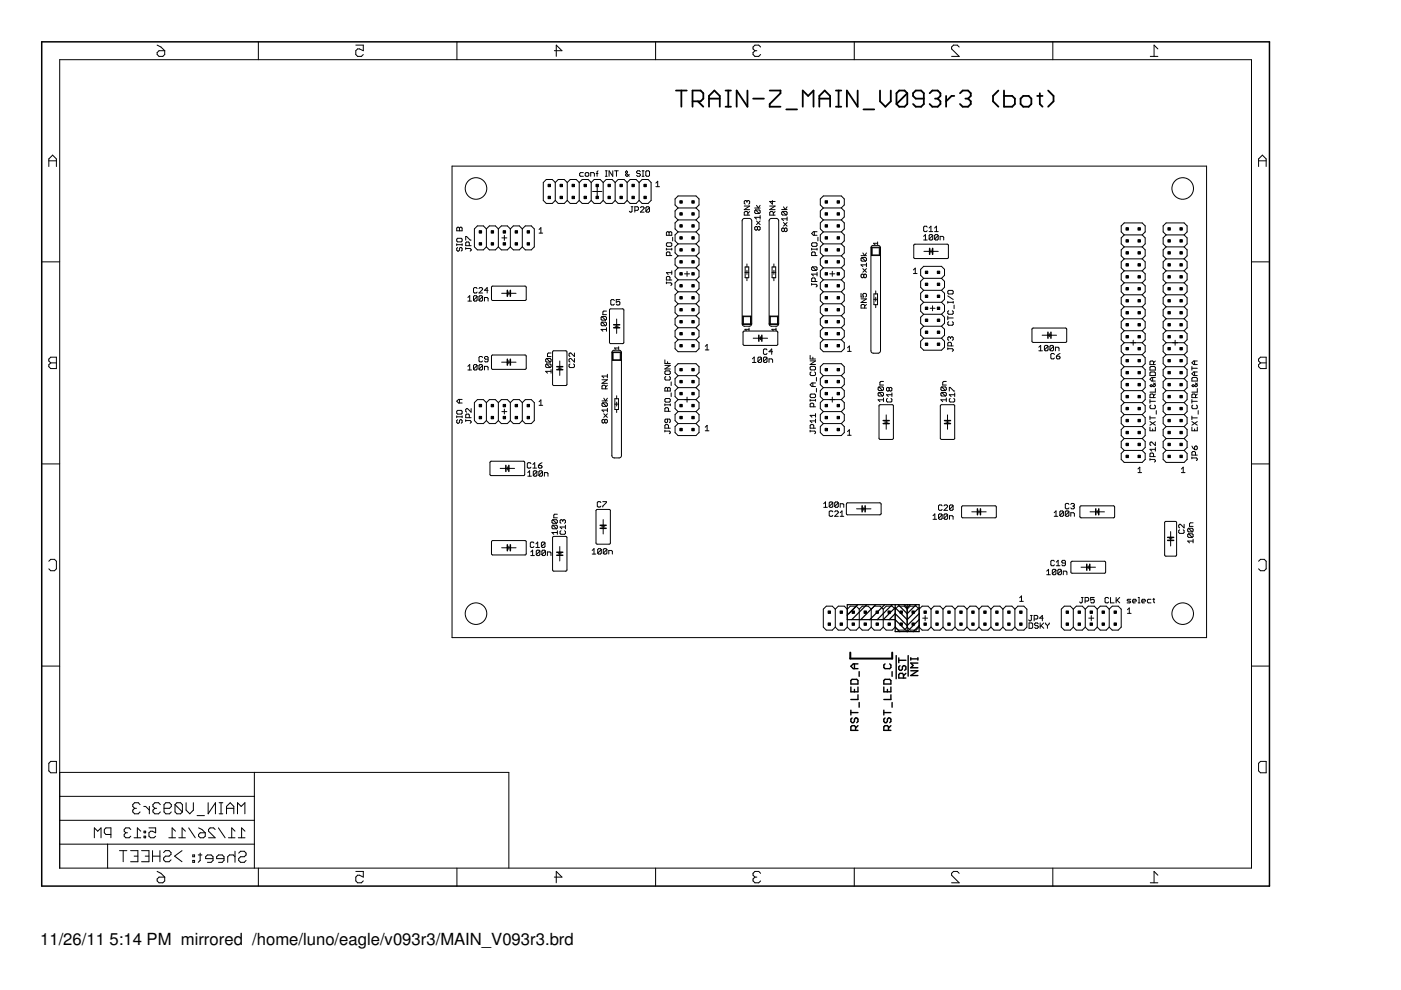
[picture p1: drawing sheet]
<svg xmlns="http://www.w3.org/2000/svg" width="297mm" height="210mm" viewBox="0 0 297 210" stroke-linecap="round" stroke-linejoin="round" font-family="sans-serif">
<defs><g id="words">
<g font-size="3.5">
<text x="8.5" y="200.4">11/26/11</text>
<text x="23.2" y="200.4">5:14 PM mirrored /home/luno/eagle/v093r3/MAIN_V093r3.brd</text>
</g>
</g></defs>
<g fill="#000" stroke="#000" stroke-width=".32">
<path d="M8.8 8.9h260.4zM269.2 8.9v179zM197.1 52.7v.6zM197.1 53.3v.6zM197.7 52.7v.6zM197.7 53.3v.6zM107.6 76.8v.6zM107.6 76.2v.6zM107.6 62.2v.6zM107.6 61.6v.6zM108.2 76.8v.6zM108.2 76.2v.6z"/>
<path d="M108.2 62.2v.6zM108.2 61.6v.6zM118 77.7h.7zM118 78.4h.7zM118.7 77.7h.6zM118.7 78.4h.6zM130.1 68.9h.6zM130.1 69.5h.6zM130.7 68.9h.7zM130.7 69.5h.7zM160.9 71.7v.6zM160.9 71.1v.6z"/>
<path d="M161.5 71.7v.6zM161.5 71.1v.6zM222.2 70.4v.7zM222.2 71.1v.6zM222.8 70.4v.7zM222.8 71.1v.6zM107.2 99.3v.6zM107.2 98.7v.6zM107.9 99.3v.6zM107.9 98.7v.6zM187.3 89.2h.6zM187.3 89.8h.6z"/>
<path d="M187.9 89.2h.6zM187.9 89.8h.6zM200.3 89.2h.6zM200.3 89.8h.6zM200.9 89.2h.6zM200.9 89.8h.6zM107.6 116.1v.7zM107.6 115.5v.6zM108.2 116.1v.7zM108.2 115.5v.6zM118 117.7h.7zM118 117.1h.7z"/>
<path d="M118.7 117.7h.6zM118.7 117.1h.6zM127.3 112h.6zM127.3 111.4h.6zM127.9 112h.6zM127.9 111.4h.6zM182.8 107.9v.6zM182.8 107.2v.7zM183.4 107.9v.6zM183.4 107.2v.7zM207.2 108.5v.7zM207.2 107.9v.6z"/>
<path d="M207.9 108.5v.7zM207.9 107.9v.6zM232.3 108.5v.7zM232.3 107.9v.6zM233 108.5v.7zM233 107.9v.6zM247.6 113.9h.6zM247.6 114.6h.6zM248.2 113.9h.6zM248.2 114.6h.6zM230.4 120.3v.6zM230.4 119.6v.7z"/>
<path d="M231.1 120.3v.6zM231.1 119.6v.7zM8.8 8.9v179zM8.8 187.9h260.4z"/>
</g>
<g fill="#000" stroke="#000" stroke-width=".21">
<path d="M12.7 12.7h252.6zM33.3 9.6l.8 .4zM33.3 11.2v.4zM33.3 11.2l.4-.4zM33.3 11.6l.4 .4zM33.7 10.8h1.2zM34.1 10l.8 .8zM33.7 12h.8zM34.9 10.8v.8zM34.9 11.6l-.4 .4zM54.8 8.9v3.8zM75.4 9.6h1.6z"/>
<path d="M75.4 10.8v.8zM75.4 11.6l.4 .4zM75.4 10.8l.4-.4zM75.8 12h.8zM75.8 10.4h.4zM76.6 12l.4-.4zM77 9.6v1.2zM76.2 10.4l.8 .4zM96.9 8.9v3.8zM117.9 9.6v2.4zM117.9 9.6l1.2 1.2zM117.5 10.8h1.6z"/>
<path d="M139 8.9v3.8zM159.7 10v.4zM159.7 10.4l.4 .4zM159.7 11.2v.4zM159.7 11.6l.4 .4zM160.1 9.6l-.4 .4zM160.1 10.8h.4zM160.1 10.8l-.4 .4zM160.1 12h.8zM160.1 9.6h.8zM160.9 12l.4-.4zM160.9 9.6l.4 .4z"/>
<path d="M181.1 8.9v3.8zM201.8 12h1.6zM201.8 10v.4zM202.2 9.6l-.4 .4zM202.2 9.6h.8zM203 9.6l.4 .4zM201.8 10.4l1.6 1.6zM223.2 8.9v3.8zM244.7 9.6v2.4zM244.7 9.6l.8 .8zM243.9 12h1.6zM265.3 12.7v171.4z"/>
<path d="M10.4 33.7v1.6zM11.2 32.9l-.8 .8zM12 33.7v1.6zM11.2 32.9l.8 .8zM10.4 34.1h1.6zM95.8 35.2h160zM115.2 38.7l.6-.6zM115.8 38.1h1.3zM118.4 38.1l-.7 .6zM117.1 38.1l.6 .6zM118.4 38.1h1.2zM119.6 38.1l.7 .6z"/>
<path d="M120.3 38.7l.6-.6zM120.9 38.1h1.3zM122.2 38.1l.6 .6zM122.9 36.8v.4zM122.9 37.2l.2 .2zM122.9 36.8l.2-.2zM123.1 37.4h.6zM122.8 38.7l.6-.6zM123.1 36.6h.6zM124.1 36.8v.4zM124.1 37.2l.2 .2zM124.3 37.4h.3z"/>
<path d="M124.3 36.6l-.2 .2zM124.6 37.4l.2-.2zM124.3 36.6h.3zM123.4 38.1h1.3zM124.8 36.8v.4zM124.6 36.6l.2 .2zM125.2 36.6v.8zM125.2 36.6h.6zM124.7 38.1l.6 .6zM125.8 36.6l.2 .2zM126 38.1l-.7 .6zM126 36.8v.6z"/>
<path d="M126.4 36.8h.4zM126.6 36.4v1zM126.6 36.4l.2-.2zM126 38.1h1.3zM127.3 38.1l.6 .6zM128.4 37.4h.3zM128.4 36.2h.3zM128.5 38.1l-.6 .6zM128.5 36.2v1.2zM129.1 36.2v1.2zM129.1 36.2l.8 1.2zM128.5 38.1h1.3z"/>
<path d="M129.9 36.2v1.2zM130.3 36.2h.8zM129.8 38.1l.6 .6zM130.7 36.2v1.2zM131.1 38.1l-.7 .6zM131.1 38.1h1.2zM132.6 37v.2zM132.6 37l.4-.4zM132.6 36.4v.2zM132.6 36.6l.8 .8zM132.6 37.2l.2 .2zM132.6 36.4l.2-.2z"/>
<path d="M132.3 38.1l.7 .6zM132.8 37.4h.2zM133 36.4v.2zM132.8 36.2l.2 .2zM133.4 37l-.4 .4zM133.6 38.1l-.6 .6zM133.6 38.1h1.3zM135 36.4v.2zM135 36.6l.2 .2zM135 36.4l.2-.2zM135.2 36.8h.4zM135 37.2l.2 .2z"/>
<path d="M134.9 38.1l.6 .6zM135.2 36.2h.4zM135.6 36.8l.2 .2zM135.2 37.4h.4zM135.6 36.2l.2 .2zM135.8 37v.2zM135.8 37.2l-.2 .2zM136.1 38.1l-.6 .6zM136.1 37.4h.4zM136.1 36.2h.4zM136.3 36.2v1.2zM136.9 36.4v.8z"/>
<path d="M136.9 37.2l.2 .2zM137.1 36.2l-.2 .2zM137.1 37.4h.4zM136.1 38.1h1.3zM137.1 36.2h.4zM137.7 37.2l-.2 .2zM137.7 36.4v.8zM137.5 36.2l.2 .2zM137.4 38.1l.6 .6zM138 38.7v3.8zM139.4 38.4l-.3 .4zM139.1 39.6h.7z"/>
<path d="M139.4 38.4v1.2zM255.8 35.2v100zM266.8 33.7v1.6zM267.6 32.9l-.8 .8zM268.5 33.7v1.6zM267.6 32.9l.9 .8zM266.8 34.1h1.7zM8.8 55.5h3.9zM96.8 52.7v.3zM96.8 53l.2 .2zM96.8 51.7v.4zM96.8 50.7v.4z"/>
<path d="M96.8 51.1l.2 .2zM96.8 48.4v.5zM96.8 48.4l.2-.2zM97 52.5l-.2 .2zM97 53.2h.2zM97 51.3h.8zM97 50.5l-.2 .2zM97 48.2h.2zM97.2 53.2l.2-.2zM97.2 48.2l.2 .2zM97.4 52.7v.3zM97.6 52.5l-.2 .2z"/>
<path d="M97.4 48.4l.2-.2zM97.4 48.4v.5zM97.6 52.5h.2zM97.6 48.2h.2zM97.8 52.5l.2 .2zM97.8 51.3l.2-.2zM97 50.5h.8zM97.8 48.2l.2 .2zM98 52.7v.3zM97.8 53.2l.2-.2zM98 51.7v.4zM96.8 51.9h1.2z"/>
<path d="M98 50.7v.4zM97.8 50.5l.2 .2zM96.8 48.9h1.2zM98 48.4v.5zM98.7 52.5v.4zM98.7 51.5v.6zM98.7 51.5l.2-.2zM98.7 50.1v.8zM98.7 50.1h.2zM98.9 51.3h.4zM98.9 50.1l.8 .8zM99.3 51.3l.2 .2z"/>
<path d="M99.5 51.5v.6zM99.7 53.3l.2-.2zM98.7 52.7h1zM99.7 50.9h.2zM99.9 52.9v.2zM99.7 52.7l.2 .2zM98.7 52.1h1.2zM100.6 48.5v3.8zM101.2 47.9l-.6 .6zM100.6 52.3l.6 .7zM101.2 53h1.3zM101.2 47.9h1.3z"/>
<path d="M103.1 48.5v3.8zM102.5 47.9l.6 .6zM103.1 52.3l-.6 .7zM103.8 47.9l-.7 .6zM103.1 52.3l.7 .7zM103.8 53h1.2zM103.8 47.9h1.2zM105 47.9l.7 .6zM105.7 52.3l-.7 .7zM105.7 48.5v3.8zM106.3 47.9l-.6 .6zM105.7 52.3l.6 .7z"/>
<path d="M106.9 49.9v1.1zM106.4 50.4h1.1zM106.3 53h1.3zM106.3 47.9h1.3zM107.6 47.9l.6 .6zM107.6 53l.6-.7zM108.2 48.5v3.8zM108.8 47.9l-.6 .6zM108.2 52.3l.6 .7zM108.8 53h1.3zM108.8 47.9h1.3zM110.1 47.9l.6 .6z"/>
<path d="M110.7 52.3l-.6 .7zM110.7 48.5v3.8zM111.4 47.9l-.7 .6zM110.7 52.3l.7 .7zM111.4 53h1.2zM111.4 47.9h1.2zM112.6 47.9l.7 .6zM113.3 48.5v3.8zM113.3 52.3l-.7 .7zM114.3 48.7l.4-.4zM114.3 49.4h.8zM114.7 48.3v1.1z"/>
<path d="M115.2 38.7v3.8zM115.2 42.5l.6 .6zM115.8 43.1h1.3zM117.7 38.7v3.8zM117.7 42.5l-.6 .6zM117.7 42.5l.7 .6zM118.4 43.1h1.2zM120.3 42.5l-.7 .6zM120.3 38.7v3.8zM120.3 42.5l.6 .6zM120.9 43.1h1.3zM122.8 42.5l-.6 .6z"/>
<path d="M122.8 38.7v3.8zM122.8 42.5l.6 .6zM123.4 43.1h1.3zM125.3 42.5l-.6 .6zM125.3 38.7v3.8zM125.3 42.5l.7 .6zM126.6 39.6v2zM126 43.1h1.3zM125.6 40.6h2zM127.9 42.5l-.6 .6zM127.9 38.7v3.8zM127.9 42.5l.6 .6z"/>
<path d="M128.5 43.1h1.3zM129.8 43.1l.6-.6zM130.4 38.7v3.8zM130.4 42.5l.7 .6zM131.1 43.1h1.2zM133 42.5l-.7 .6zM133 38.7v3.8zM133.4 44.8l.2 .2zM133 42.5l.6 .6zM133.6 45h.2zM133.8 45l.2-.2zM133.8 43.8h.4z"/>
<path d="M134 43.8v1zM134.6 43.8v1.2zM134.6 43.8h.6zM133.6 43.1h1.3zM135.2 43.8l.2 .2zM134.6 44.6h.6zM135.4 44v.4zM135.4 44.4l-.2 .2zM135.5 42.5l-.6 .6zM135.5 38.7v3.8zM135.8 45l.7-.8zM136 43.8l-.2 .2z"/>
<path d="M135.5 42.5l.6 .6zM136 43.8h.4zM135.8 45h.7zM136.5 44v.2zM136.4 43.8l.1 .2zM136.9 44v.8zM136.9 44l.2-.2zM137.7 44l-.8 .8zM137.1 43.8h.4zM136.9 44.8l.2 .2zM136.1 43.1h1.3zM137.5 43.8l.2 .2z"/>
<path d="M137.1 45h.4zM137.7 44v.8zM137.7 44.8l-.2 .2zM137.4 43.1l.6-.6zM141.3 58.8v.6zM141.3 58.8l.2-.2zM141.3 57.8h1.1zM141.3 53.6v.6zM141.3 53.6l.2-.2zM141.3 52.6v.4zM141.3 51.7v.3zM141.3 52l.2 .2z"/>
<path d="M141.3 49.3v.6zM141.3 49.3l.2-.2zM141.5 58.6h.4zM141.5 53.4h.4zM141.5 52.2h.7zM141.5 51.5l-.2 .2zM141.5 49.1h.2zM141.3 57.8l.4 .4zM141.7 49.1l.2 .2zM141.9 58.6l.1 .2zM141.9 53.4l.1 .2zM142 49.1l-.1 .2z"/>
<path d="M141.9 49.3v.6zM142 58.8v.6zM142 53.6v.6zM142 49.1h.2zM141.3 60h.9zM142.2 52.2l.2-.2zM141.5 51.5h.7zM142.2 49.1l.2 .2zM141.3 59.4h1.1zM142.4 57.4v.8zM141.3 54.2h1.1zM142.4 52.6v.4z"/>
<path d="M141.3 52.8h1.1zM142.4 51.7v.3zM142.2 51.5l.2 .2zM141.3 49.9h1.1zM142.4 49.3v.6zM142.6 50.3v.8zM143.1 60l.7-.7zM143.1 57.4v1.3zM143.1 57.4l.7-.6zM143.1 54.9v1.3zM143.1 54.9l.7-.7zM143.1 52.3v1.3z"/>
<path d="M143.1 52.3l.7-.6zM143.1 49.8v1.3zM143.1 49.8l.7-.6zM143.1 47.3v1.2zM143.1 47.3l.7-.7zM143.1 44.7v1.3zM143.1 42.2v1.3zM143.1 58.7l.7 .6zM143.1 56.2l.7 .6zM143.1 53.6l.7 .6zM143.1 51.1l.7 .6zM143.1 48.5l.7 .7z"/>
<path d="M143.1 46l.7 .6zM143.1 44.7l.7-.6zM143.8 59.3h3.8zM143.8 56.8h3.8zM143.8 54.2h3.8zM143.8 51.7h3.8zM143.8 49.2h3.8zM143.8 46.6h3.8zM143.8 44.1h3.8zM143.1 43.5l.7 .6zM143.1 42.2l.7-.7zM143.8 41.5h3.8z"/>
<path d="M145.7 57.5v1.1zM145.1 58.1h1.1zM147.6 44.1l.6 .6zM147.6 46.6l.6-.6zM147.6 46.6l.6 .7zM147.6 49.2l.6-.7zM147.6 49.2l.6 .6zM147.6 51.7l.6-.6zM147.6 51.7l.6 .6zM147.6 54.2l.6-.6zM147.6 54.2l.6 .7zM147.6 56.8l.6-.6z"/>
<path d="M147.6 56.8l.6 .6zM147.6 59.3l.6-.6zM147.6 41.5l.6 .7zM147.6 44.1l.6-.6zM147.6 59.3l.6 .7zM148.2 44.7v1.3zM148.2 47.3v1.2zM148.2 49.8v1.3zM148.2 52.3v1.3zM148.2 54.9v1.3zM148.2 57.4v1.3zM148.2 42.2v1.3z"/>
<path d="M157.4 46.8v21.9zM157.8 45v.6zM157.8 45l.2-.1zM157.8 44.4l1.1-.7zM157.8 42.7v.4zM157.8 42.7l.2-.2zM157.9 46.3h1zM158 56.6v2.3zM158 56.6h.4zM158 44.9h.4zM157.8 43.1l.2 .2zM158 42.5h.2z"/>
<path d="M158.2 42.5l.2 .2zM158.4 58.9v.6zM158.4 56v.6zM158.4 56.6h.3zM158 58.9h.4zM158.4 44.9l.2 .1zM158.4 42.7v.2zM158.4 42.7l.2-.2zM158.4 57.3v.9zM158.6 45v.6zM158.6 45.2l.3-.3zM158.6 42.5h.1z"/>
<path d="M158.7 56.6v2.3zM158.4 58.9h.3zM158.7 42.5l.2 .2zM157.9 57.7h.9zM157.8 45.6h1.1zM157.8 44.4h1.1zM157.8 43.7h1.1zM158.9 42.7v.4zM158.9 43.1l-.2 .2zM160 48.2v.4zM160 48.2l.2-.2zM160 46.1h1.2z"/>
<path d="M160 44.7v.4zM160.2 44.5l-.2 .2zM160 48.6l.2 .2zM160.2 48h.2zM160 45.1l.2 .2zM160.2 44.5h.8zM160.4 48l.2 .2zM160.2 48.8h.2zM160.4 47.6l.8-.7zM160 46.1l.4 .4zM160.8 48l-.2 .2zM160.4 48.8l.2-.2z"/>
<path d="M160.6 48.2v.4zM160.8 48h.2zM160.6 48.6l.2 .2zM160.4 43.5l.4 .6zM161 48l.2 .2zM160.8 48.8h.2zM160.2 45.3h.8zM161 44.5l.2 .2zM160.2 44.5l.8 .8zM161.2 48.2v.4zM161.2 48.6l-.2 .2zM160.4 46.9l.8 .7z"/>
<path d="M161.2 45.7v.8zM161.2 44.7v.4zM161.2 45.1l-.2 .2zM160 44.1h1.2zM161.2 43.5l-.4 .6zM163.1 46.8v21.9zM163.2 45v.6zM163.2 45l.2-.1zM163.2 44.4l1.1-.7zM163.2 42.7l.6 .6zM163.4 44.9h.4zM163.6 46.3h1z"/>
<path d="M163.7 56.6v2.3zM163.7 56.6h.4zM163.8 44.9l.2 .1zM163.8 42.5v.8zM164 45v.6zM164 45.2l.3-.3zM164.1 58.9v.6zM164.1 56v.6zM164.1 56.6h.4zM163.7 58.9h.4zM164.1 57.3v.9zM163.2 45.6h1.1z"/>
<path d="M163.2 44.4h1.1zM163.2 43.7h1.1zM163.2 42.7h1.1zM164.5 56.6v2.3zM164.1 58.9h.4zM163.7 57.7h.8zM165.7 48.5v.4zM165.7 48.5l.2-.2zM165.7 46.4h1.2zM165.7 45v.4zM165.7 45l.2-.2zM165.7 48.9l.2 .2z"/>
<path d="M165.9 48.3h.2zM165.7 45.4l.2 .2zM165.9 44.8h.8zM166.1 48.3l.2 .2zM165.9 49.1h.2zM166.1 47.9l.8-.7zM165.7 46.4l.4 .4zM166.5 48.3l-.2 .2zM166.3 48.9l-.2 .2zM166.3 48.5v.4zM166.5 48.3h.2zM166.3 48.9l.2 .2z"/>
<path d="M166.1 43.9l.4 .5zM166.7 48.3l.2 .2zM166.5 49.1h.2zM165.9 45.6h.8zM166.7 44.8l.2 .2zM165.9 44.8l.8 .8zM166.9 48.5v.4zM166.9 48.9l-.2 .2zM166.1 47.2l.8 .7zM166.9 46v.8zM166.9 45v.4zM166.9 45.4l-.2 .2z"/>
<path d="M165.7 44.4h1.2zM166.9 43.9l-.4 .5zM172.1 59.1v.6zM172.3 58.9l-.2 .2zM172.1 58.1h1.1zM172.1 56.8v.3zM172.1 56.8l.2-.2zM172.1 53.6v.6zM172.1 53.6l.2-.2zM172.1 52.6v.4zM172.1 51.7v.3zM172.1 52l.2 .2z"/>
<path d="M172.1 49.5l.4-.4zM172.3 58.9h.4zM172.1 57.1l.2 .2zM172.3 56.6h.7zM172.3 53.4h.4zM172.3 52.2h.7zM172.3 51.5l-.2 .2zM172.1 58.1l.4 .4zM172.1 49.5l.4 .4zM172.5 49.1h.7zM172.7 58.9l.1 .2zM172.7 53.4l.1 .2z"/>
<path d="M172.7 49.1v.8zM172.8 59.1v.6zM172.8 53.6v.6zM172.3 57.3h.7zM173 56.6l.2 .2zM172.3 56.6l.7 .7zM173 52.2l.2-.2zM172.3 51.5h.7zM172.1 59.7h1.1zM173.2 57.7v.8zM173.2 56.8v.3zM173.2 57.1l-.2 .2z"/>
<path d="M172.1 54.2h1.1zM173.2 52.6v.4zM172.1 52.8h1.1zM173.2 51.7v.3zM173 51.5l.2 .2zM172.5 49.9h.7zM173.4 50.3v.8zM174.6 59.3l-.7 .7zM173.9 57.4v1.3zM173.9 57.4l.7-.6zM173.9 54.9v1.3zM174.6 54.2l-.7 .7z"/>
<path d="M173.9 52.3v1.3zM174.6 51.7l-.7 .6zM173.9 49.8v1.3zM173.9 49.8l.7-.6zM173.9 47.3v1.2zM174.6 46.6l-.7 .7zM173.9 44.7v1.3zM173.9 42.2v1.3zM173.9 58.7l.7 .6zM173.9 56.2l.7 .6zM173.9 53.6l.7 .6zM173.9 51.1l.7 .6z"/>
<path d="M173.9 48.5l.7 .7zM173.9 46l.7 .6zM174.6 44.1l-.7 .6zM174.6 59.3h3.8zM174.6 56.8h3.8zM174.6 54.2h3.8zM174.6 51.7h3.8zM174.6 49.2h3.8zM174.6 46.6h3.8zM174.6 44.1h3.8zM173.9 43.5l.7 .6zM174.6 41.5l-.7 .7z"/>
<path d="M174.6 41.5h3.8zM176.5 57.5v1.1zM175.9 58.1h1.1zM178.4 44.1l.6 .6zM178.4 46.6l.6-.6zM178.4 46.6l.6 .7zM178.4 49.2l.6-.7zM178.4 49.2l.6 .6zM178.4 51.7l.6-.6zM178.4 51.7l.6 .6zM178.4 54.2l.6-.6zM178.4 54.2l.6 .7z"/>
<path d="M178.4 56.8l.6-.6zM178.4 56.8l.6 .6zM178.4 59.3l.6-.6zM178.4 41.5l.6 .7zM178.4 44.1l.6-.6zM178.4 59.3l.6 .7zM179 44.7v1.3zM179 47.3v1.2zM179 49.8v1.3zM179 52.3v1.3zM179 54.9v1.3zM179 57.4v1.3z"/>
<path d="M179 42.2v1.3zM182.6 58.3v.4zM182.6 58.3l.1-.2zM182.6 56.2h1.1zM182.6 54.8v.4zM182.6 54.8l.1-.2zM182.6 58.7l.1 .2zM182.7 58.1h.2zM182.6 55.2l.1 .2zM182.7 54.6h.8zM182.9 58.1l.2 .2zM182.7 58.9h.2z"/>
<path d="M183.7 57l-.8 .7zM182.6 56.2l.3 .3zM183.3 58.1l-.2 .2zM183.1 58.7l-.2 .2zM183.1 58.3v.4zM183.3 58.1h.2zM183.1 58.7l.2 .2zM182.9 53.6l.4 .6zM183.5 58.1l.2 .2zM183.3 58.9h.2zM182.7 55.4h.8zM183.5 54.6l.2 .2z"/>
<path d="M182.7 54.6l.8 .8zM183.7 58.3v.4zM183.7 58.7l-.2 .2zM182.9 57l.8 .7zM183.7 55.8v.7zM183.7 54.8v.4zM183.7 55.2l-.2 .2zM182.6 54.2h1.1zM183.7 53.6l-.4 .6zM184.7 52.5v21.9zM184.8 52.4v1.8zM184.8 52.4h1.8z"/>
<path d="M184.9 52.5v1.6zM184.9 52.5h1.5zM185.2 52h1zM185.2 51.6h.9zM185.2 51.6l.3 .3zM186.1 51.3v.6zM186.4 52.5v1.6zM184.9 54.1h1.5zM184.8 54.2h1.8zM186.6 52.4v1.8zM193.7 57.2l.4-.3zM193.7 58h.7z"/>
<path d="M193.7 52v2.6zM194 54.8h6.8zM194.1 56.9v1.1zM195.2 58.4l.6 .6zM195.2 59.6v1.3zM195.2 57.1v1.3zM195.8 56.5l-.6 .6zM195.2 59.6l.6-.6zM195.8 56.5h3.8zM195.8 48.2v.7zM195.8 48.9l.2 .2zM195.8 50.1l.4-.4z"/>
<path d="M195.8 50.9h.8zM196 48l-.2 .2zM196 49.1h.4zM196.2 49.7v1.2zM196 48h.4zM196.6 48.9l-.2 .2zM196.4 48l.2 .2zM197 48.3l.4-.3zM197 49.1h.8zM197 49.9v.8zM197.2 49.7l-.2 .2zM197.8 49.9l-.8 .8z"/>
<path d="M195.9 53.3h1.2zM197.2 49.7h.4zM197 50.7l.2 .2zM197.4 48v1.1zM197.4 53v.6zM197.6 49.7l.2 .2zM197.2 50.9h.4zM197.7 53.3h1.2zM197.1 53.3h.6zM197.8 49.9v.8zM197.8 50.7l-.2 .2zM198.2 48.3l.3-.3z"/>
<path d="M198.2 49.1h.7zM198.2 49.9v.8zM198.2 49.9l.1-.2zM198.2 50.7l.7-.8zM198.3 49.7h.4zM198.2 50.7l.1 .2zM198.5 48v1.1zM198.7 49.7l.2 .2zM198.3 50.9h.4zM198.9 49.9v.8zM198.9 50.7l-.2 .2zM199.3 50.1v.8z"/>
<path d="M199.3 50.1h.6zM199.6 56.5l.7 .6zM199.6 59l.7 .6zM195.8 59h3.8zM199.9 50.1l.2 .2zM200.1 50.3v.6zM200.3 57.1v1.3zM200.3 58.4l-.7 .6zM200.3 59.6v1.3zM194 51.8h6.8zM201.1 52v2.6zM237.7 58.1v1.2z"/>
<path d="M237.7 58.1l.7-.7zM237.7 55.5v1.3zM238.4 54.9l-.7 .6zM237.7 53v1.2zM237.7 53l.7-.7zM237.7 50.4v1.3zM237.7 50.4l.7-.6zM237.7 47.9v1.3zM238.4 47.3l-.7 .6zM237.7 59.3l.7 .7zM237.7 56.8l.7 .6zM237.7 54.2l.7 .7z"/>
<path d="M237.7 51.7l.7 .6zM238.4 60h3.8zM238.4 57.4h3.8zM238.4 54.9h3.8zM238.4 52.3h3.8zM238.4 49.8h3.8zM237.7 49.2l.7 .6zM238.4 47.3h3.8zM242.2 49.8l.6 .6zM242.2 52.3l.6-.6zM242.2 52.3l.6 .7zM242.2 54.9l.6-.7z"/>
<path d="M242.2 54.9l.6 .6zM242.2 57.4l.6-.6zM242.2 57.4l.6 .7zM242.2 60l.6 .6zM242.2 47.3l.6 .6zM242.2 49.8l.6-.6zM242.8 50.4v1.3zM242.8 53v1.2zM242.8 55.5v1.3zM242.8 58.1v1.2zM242.8 59.3l-.6 .7zM242.8 47.9v1.3z"/>
<path d="M246.6 58.1v1.2zM246.6 58.1l.6-.7zM246.6 55.5v1.3zM246.6 55.5l.6-.6zM246.6 53v1.2zM246.6 53l.6-.7zM246.6 50.4v1.3zM246.6 50.4l.6-.6zM246.6 47.9v1.3zM246.6 47.9l.6-.6zM246.6 59.3l.6 .7zM246.6 56.8l.6 .6z"/>
<path d="M246.6 54.2l.6 .7zM246.6 51.7l.6 .6zM247.2 60h3.9zM247.2 57.4h3.9zM247.2 54.9h3.9zM247.2 52.3h3.9zM247.2 49.8h3.9zM246.6 49.2l.6 .6zM247.2 47.3h3.9zM251.1 49.8l.6 .6zM251.1 52.3l.6-.6zM251.1 52.3l.6 .7z"/>
<path d="M251.1 54.9l.6-.7zM251.1 54.9l.6 .6zM251.7 56.8l-.6 .6zM251.1 57.4l.6 .7zM251.1 60l.6 .6zM251.1 47.3l.6 .6zM251.7 49.2l-.6 .6zM251.7 50.4v1.3zM251.7 53v1.2zM251.7 55.5v1.3zM251.7 58.1v1.2zM251.7 59.3l-.6 .7z"/>
<path d="M251.7 47.9v1.3zM265.3 55.5h3.9zM10.4 76.1v.4zM10.4 76.5l.4 .4zM10.4 77.3v.4zM10.4 77.7l.4 .4zM10.8 75.7l-.4 .4zM10.8 76.9l-.4 .4zM10.8 78.1h1.2zM12 75.7v2.4zM10.8 75.7h1.2zM10.8 76.9h1.2z"/>
<path d="M99.2 77.7l.4-.4zM99.2 78.4h.8zM99.2 63.1l.4-.4zM99.2 63.8h.8zM99.6 77.3v1.1zM99.6 62.7v1.1zM100.4 61.2v.7zM100.4 61.9l.2 .2zM100.4 77.5v.8zM100.4 77.5l.2-.2zM101.2 77.5l-.8 .8zM100.4 62.9v.7z"/>
<path d="M100.4 62.9l.2-.2zM101.2 62.9l-.8 .7zM100.6 61l-.2 .2zM100.6 62.1h.4zM100.6 77.3h.4zM100.4 78.3l.2 .1zM100.6 62.7h.4zM100.4 63.6l.2 .2zM100.6 61h.4zM101.2 61.9l-.2 .2zM101 77.3l.2 .2zM100.6 78.4h.4z"/>
<path d="M101 62.7l.2 .2zM100.6 63.8h.4zM101 61l.2 .2zM101.2 77.5v.8zM101.2 78.3l-.2 .1zM101.2 62.9v.7zM101.2 63.6l-.2 .2zM101.6 75.8v.7zM101.6 76.5l.1 .2zM101.6 62.1l.7-.7zM101.6 77.5v.8zM101.6 77.5l.1-.2z"/>
<path d="M101.6 78.3l.7-.8zM101.6 62.9v.7zM101.6 62.9l.1-.2zM101.6 63.6l.7-.7zM101.7 75.6l-.1 .2zM101.7 76.7h.4zM101.7 61l-.1 .2zM101.7 77.3h.4zM101.6 78.3l.1 .1zM101.7 62.7h.4zM101.6 63.6l.1 .2zM101.7 75.6h.4z"/>
<path d="M102.1 76.7l.2-.2zM101.7 61h.4zM102.1 77.3l.2 .2zM101.7 78.4h.4zM102.1 62.7l.2 .2zM101.7 63.8h.4zM102.1 75.6l.2 .2zM101.6 62.1h.7zM102.3 61.2v.2zM102.1 61l.2 .2zM102.3 77.5v.8zM102.3 78.3l-.2 .1z"/>
<path d="M102.3 62.9v.7zM102.3 63.6l-.2 .2zM102.7 76.5l.2 .2zM102.7 75.8v.2zM102.7 76l.2 .2zM102.7 61.6h.8zM102.7 77.7v.7zM102.7 77.7h.6zM102.7 63.1v.7zM102.7 63.1h.6zM102.9 76.7h.4zM102.9 75.6l-.2 .2z"/>
<path d="M102.9 76.2h.6zM103.3 76.7l.2-.2zM102.9 75.6h.4zM103.3 61v1.1zM103.3 61l-.6 .6zM103.3 77.7l.2 .2zM103.3 63.1l.2 .2zM103.5 75.8v.7zM103.3 75.6l.2 .2zM103.5 77.9v.5zM103.5 63.3v.5zM104.2 75.5v2.6z"/>
<path d="M104.2 60.9v2.6zM104.5 78.3h6.8zM104.5 63.7h6.8zM106.4 76.8h1.2zM106.4 62.2h1.2zM107.9 76.5v.6zM107.9 61.9v.6zM108.2 76.8h1.2zM108.2 62.2h1.2zM107.6 76.8h.6zM107.6 62.2h.6zM104.5 75.3h6.8z"/>
<path d="M104.5 60.7h6.8zM111.6 75.5v2.6zM111.6 60.9v2.6zM115.7 78.7h1.1zM115.7 77.4v.3zM115.7 77.4l.2-.2zM115.7 76.2v.4zM115.7 76.2l.2-.2zM115.7 77.7l.2 .2zM115.9 77.2h.7zM115.7 76.6l.2 .2zM115.9 76h.7z"/>
<path d="M115.7 78.7l.4 .4zM116.1 75v.6zM116.1 75l.2-.2zM116.3 74.8h.5zM115.9 77.9h.7zM116.6 77.2l.2 .2zM115.9 77.2l.7 .7zM115.9 76.8h.7zM116.6 76l.2 .2zM115.9 76l.7 .8zM116.8 78.4v.7zM116.8 77.4v.3z"/>
<path d="M116.8 77.7l-.2 .2zM116.8 76.2v.4zM116.8 76.6l-.2 .2zM116.1 75.6h.7zM117.2 74.6v6.9zM118.7 76.5v1.2zM118.7 78.4v1.2zM118.7 77.7v.7zM118.4 78.1h.6zM117.4 74.4h2.5zM120.6 77.4v.3zM120.6 77.7l.2 .2z"/>
<path d="M120.6 76.2v.4zM120.6 76.6l.2 .2zM120.6 75v.4zM120.6 75.4l.2 .2zM120.8 77.2l-.2 .2zM120.8 77.9h.8zM120.8 76l-.2 .2zM120.8 74.8l-.2 .2zM120.8 76h.2zM120.8 74.8h.2zM121.6 77.9l.2-.2zM121.8 77.4v.3z"/>
<path d="M121.6 77.2l.2 .2zM121.8 76v.8zM121 76l.8 .8zM121.8 74.8v.8zM121 74.8l.8 .8zM127.4 69.8h1.2zM127.4 68.5v.4zM127.4 68.5l.2-.2zM127.4 67.3v.4zM127.4 67.3l.2-.2zM127.6 79.7h1.2zM127.4 68.9l.2 .2z"/>
<path d="M127.6 68.3h.8zM127.4 67.7l.2 .2zM127.6 67.1h.8zM127.4 69.8l.4 .4zM127.8 66.1v.6zM127.8 66.1l.2-.1zM128 66h.6zM127.6 69.1h.8zM128.4 68.3l.2 .2zM127.6 68.3l.8 .8zM127.6 67.9h.8zM128.4 67.1l.2 .2z"/>
<path d="M127.6 67.1l.8 .8zM128.6 69.5v.7zM128.6 68.5v.4zM128.4 69.1l.2-.2zM128.6 67.3v.4zM128.6 67.7l-.2 .2zM127.8 66.7h.8zM129.2 65.7v6.9zM129.5 72.9h2.5zM129.5 63.7v.8zM129.5 64.5l.2 .2zM129.5 63.7l.2-.2z"/>
<path d="M129.7 64.7h.4zM129.7 74.8v21.8zM129.9 74.6v1.8zM129.9 74.6h1.7zM130 74.8v1.5zM130 74.8h1.5zM129.7 63.5h.4zM130.1 64.7l.2-.2zM130.2 74.3h1.1zM130.1 63.5l.2 .2zM130.3 73.8h.9zM130.3 73.8l.3 .3z"/>
<path d="M130.7 63.5v.6zM130.7 64.1l.3-.2zM130.7 67.6v1.3zM130.7 69.5v1.2zM130.7 68.9v.6zM130.7 64.5l.2 .2zM131 63.9h.2zM130.4 69.2h.7zM131.2 73.5v.6zM131.2 63.9l.2 .2zM130.9 64.7h.3zM130.7 63.5h.7z"/>
<path d="M131.4 64.1v.4zM131.4 64.5l-.2 .2zM131.5 74.8v1.5zM130 76.3h1.5zM129.9 76.4h1.7zM131.6 74.6v1.8zM129.5 65.5h2.5zM132.3 65.7v6.9zM141 78.8v.4zM141 79.2l.2 .2zM141 78.2l1.1-.7zM141 76.3v.8z"/>
<path d="M141.2 79.8l-.2 .2zM141.2 79.4h.7zM141.2 78.6l-.2 .2zM141.3 59.8v.4zM141.5 76.7v.4zM141.9 79.4l.2-.2zM141.2 78.6h.7zM142.1 78.8v.4zM141.9 78.6l.2 .2zM141 78.2h1.1zM141 77.5h1.1zM141 77.1h1.1z"/>
<path d="M142.2 60.5l.2-.2zM142.4 60.2v.1zM142.2 60l.2 .2zM143.1 72.7v1.2zM143.1 72.7l.7-.7zM143.1 70.1v1.3zM143.1 70.1l.7-.6zM143.1 67.6v1.3zM143.1 67.6l.7-.7zM143.1 65v1.3zM143.1 65l.7-.6zM143.1 62.5v1.3z"/>
<path d="M143.1 62.5l.7-.6zM143.1 60v1.2zM143.1 77.7v1.3zM143.1 77.7l.7-.6zM143.1 73.9l.7 .7zM143.1 71.4l.7 .6zM143.1 68.9l.7 .6zM143.1 66.3l.7 .6zM143.1 63.8l.7 .6zM143.1 61.2l.7 .7zM143.8 72h3.8zM143.8 69.5h3.8z"/>
<path d="M143.8 66.9h3.8zM143.8 64.4h3.8zM143.8 61.9h3.8zM143.8 79.6h3.8zM143.1 79l.7 .6zM143.8 77.1h3.8zM148.2 73.9l-.6 .7zM147.6 72l.6-.6zM147.6 69.5l.6-.6zM148.2 66.3l-.6 .6zM147.6 64.4l.6-.6zM147.6 61.9l.6-.7z"/>
<path d="M143.8 74.6h3.8zM147.6 79.6l.6-.6zM148.2 72.7v1.2zM147.6 72l.6 .7zM148.2 70.1v1.3zM147.6 69.5l.6 .6zM148.2 67.6v1.3zM147.6 66.9l.6 .7zM148.2 65v1.3zM147.6 64.4l.6 .6zM148.2 62.5v1.3zM147.6 61.9l.6 .6z"/>
<path d="M148.2 60v1.2zM147.6 77.1l.6 .6zM148.2 77.7v1.3zM149.5 73.4l.4-.4zM149.5 74.2h.8zM149.9 73v1.2zM157.5 67h1.8zM157.5 67v1.8zM157.5 70.4v2.6zM157.6 67.1v1.6zM157.6 67.1h1.5zM157.8 73.2h6.9z"/>
<path d="M157.9 69.8h.9zM157.9 69.8l.3 .3zM158.8 69.6v.5zM157.9 69.2h1zM159.1 67.1v1.6zM157.6 68.7h1.5zM159.3 67v1.8zM157.5 68.8h1.8zM159.4 46.8v21.9zM159.5 76.1l.4-.4zM159.5 76.9h.8zM159.9 75.7v1.2z"/>
<path d="M160.7 75.9v.8zM160.7 75.9l.2-.2zM160.7 76.7l.8-.8zM159.7 71.7h1.2zM160.9 75.7h.4zM160.7 76.7l.2 .2zM161.2 71.4v.6zM161.3 75.7l.2 .2zM160.9 76.9h.4zM161.5 75.9v.8zM161.5 76.7l-.2 .2zM161.5 71.7h1.2z"/>
<path d="M160.9 71.7h.6zM161.9 74.2v.7zM161.9 74.9l.1 .2zM161.9 75.9v.8zM161.9 75.9l.1-.2zM161.9 76.7l.7-.8zM162 74l-.1 .2zM162 75.1h.4zM162 75.7h.4zM161.9 76.7l.1 .2zM162 74h.4zM162.6 74.9l-.2 .2z"/>
<path d="M162.4 75.7l.2 .2zM162 76.9h.4zM162.4 74l.2 .2zM162.6 75.9v.8zM162.6 76.7l-.2 .2zM163 74.6h.8zM163 76.1v.8zM163 76.1h.6zM163.2 67h1.8zM163.2 67v1.8zM163.3 67.1v1.6zM163.3 67.1h1.5z"/>
<path d="M163.6 74v1.1zM163.6 74l-.6 .6zM163.6 76.1l.2 .2zM163.7 69.8h.8zM163.8 76.3v.6zM163.7 69.8l.3 .3zM164.5 69.6v.5zM163.6 69.2h1zM157.8 70.2h6.9zM164.8 67.1v1.6zM163.3 68.7h1.5zM164.9 70.4v2.6z"/>
<path d="M165 67v1.8zM163.2 68.8h1.8zM165.1 46.8v21.9zM171.8 79.1v.3zM171.8 79.4l.2 .2zM171.8 77.9v.4zM171.8 78.3l.2 .1zM171.8 77.3l1.1-.8zM171.8 75.4v.7zM172 78.9l-.2 .2zM172 79.6h.7zM172 78.4h.7z"/>
<path d="M172 77.7l-.2 .2zM172.1 60.1v.4zM172.3 75.7v.4zM172.7 79.6l.2-.2zM172.7 78.4l.2-.1zM172 77.7h.7zM172.9 79.1v.3zM172.7 78.9l.2 .2zM172.9 77.9v.4zM172.7 77.7l.2 .2zM171.8 77.3h1.1zM171.8 76.5h1.1z"/>
<path d="M171.8 76.1h1.1zM173 60.9l.2-.2zM172.1 60.3h.9zM173.2 60.5v.2zM173 60.3l.2 .2zM173.9 72.7v1.2zM173.9 72.7l.7-.7zM173.9 70.1v1.3zM173.9 70.1l.7-.6zM173.9 67.6v1.3zM174.6 66.9l-.7 .7zM173.9 65v1.3z"/>
<path d="M173.9 65l.7-.6zM173.9 62.5v1.3zM174.6 61.9l-.7 .6zM173.9 60v1.2zM173.9 77.7v1.3zM173.9 77.7l.7-.6zM173.9 73.9l.7 .7zM173.9 71.4l.7 .6zM173.9 68.9l.7 .6zM173.9 66.3l.7 .6zM173.9 63.8l.7 .6zM173.9 61.2l.7 .7z"/>
<path d="M174.6 72h3.8zM174.6 69.5h3.8zM174.6 66.9h3.8zM174.6 64.4h3.8zM174.6 61.9h3.8zM174.6 79.6h3.8zM173.9 79l.7 .6zM174.6 77.1h3.8zM179 73.9l-.6 .7zM178.4 72l.6-.6zM178.4 69.5l.6-.6zM179 66.3l-.6 .6z"/>
<path d="M178.4 64.4l.6-.6zM178.4 61.9l.6-.7zM174.6 74.6h3.8zM178.4 79.6l.6-.6zM179 72.7v1.2zM178.4 72l.6 .7zM179 70.1v1.3zM178.4 69.5l.6 .6zM179 67.6v1.3zM178.4 66.9l.6 .7zM179 65v1.3zM178.4 64.4l.6 .6z"/>
<path d="M179 62.5v1.3zM178.4 61.9l.6 .6zM179 60v1.2zM178.4 77.1l.6 .6zM179 77.7v1.3zM179.7 73.7l.4-.3zM179.7 74.5h.8zM180.1 73.4v1.1zM182.6 64.7v.6zM182.6 64.7l.1-.1zM182.6 64.1l1.1-.7zM182.6 62.2v.8z"/>
<path d="M182.6 63h.5zM182.7 64.6h.4zM182.9 62.4v.2zM182.9 62.4l.2-.2zM183.1 64.6l.2 .1zM182.9 62.6l.2 .4zM183.1 62.2h.4zM183.3 64.7v.6zM183.3 64.9l.4-.3zM183.5 62.2l.2 .2zM182.6 65.3h1.1zM182.6 64.1h1.1z"/>
<path d="M182.6 63.4h1.1zM183.7 62.4v.4zM183.7 62.8l-.2 .2zM185.3 62.3v2.3zM185.3 62.3h.4zM185.7 61.7v.6zM185.7 64.6v.6zM185.3 64.6h.4zM185.7 62.3h.4zM185.7 63v.9zM186.1 62.3v2.3zM185.7 64.6h.4z"/>
<path d="M185.2 63.5h.9zM185.2 74.9h1zM186.7 52.5v21.9zM195.2 60.9l.6 .7zM195.2 63.5l.6 .6zM195.2 66l.6 .6zM195.2 68.5l.6 .7zM195.2 71.1l.6 .6zM195.2 69.8v1.3zM195.2 67.3v1.2zM195.2 64.7v1.3zM195.2 62.2v1.3z"/>
<path d="M195.2 73.6l.6 .7zM195.2 72.3v1.3zM195.8 61.6l-.6 .6zM195.8 64.1l-.6 .6zM195.2 67.3l.6-.7zM195.8 69.2l-.6 .6zM195.8 71.7l-.6 .6zM197.7 64.8v1.1zM197.2 65.4h1zM199.6 61.6l.7 .6zM199.6 64.1l.7 .6zM199.6 66.6l.7 .7z"/>
<path d="M199.6 69.2l.7 .6zM195.8 61.6h3.8zM195.8 64.1h3.8zM195.8 66.6h3.8zM195.8 69.2h3.8zM195.8 71.7h3.8zM199.6 71.7l.7 .6zM195.8 74.3h3.8zM200.3 60.9l-.7 .7zM200.3 62.2v1.3zM200.3 63.5l-.7 .6zM200.3 64.7v1.3z"/>
<path d="M200.3 66l-.7 .6zM200.3 67.3v1.2zM200.3 68.5l-.7 .7zM200.3 69.8v1.3zM200.3 71.1l-.7 .6zM200.3 72.3v1.3zM200.3 73.6l-.7 .7zM201 73.7v.4zM201 72.8v.5zM201 72.8l.1-.2zM201 71.6v.4zM201 71.6l.1-.2z"/>
<path d="M201 68.4v.4zM201 68.8l.1 .2zM201 67v.8zM201 66.1v.3zM201 66.4l.1 .2zM201 63.9v.4zM201 61.8v.3zM201 62.1l.1 .2zM201.1 72.6h.4zM201 72l.1 .2zM201.1 71.4h.2zM201.1 68.2l-.1 .2z"/>
<path d="M201.1 69h.8zM201.1 65.9l-.1 .2zM201.1 66.6h.8zM201.1 62.3h.8zM201.1 61.6l-.1 .2zM201.3 71.4l.2 .2zM201.5 72.6l.2 .2zM201.5 71.6v.2zM201.5 71.6l.2-.2zM201.7 72.8v.5zM201.7 71.4h.2zM201.9 74.5l.2-.2z"/>
<path d="M201 73.9h.9zM201.9 71.4l.2 .2zM201.9 69l.2-.2zM202.1 66.4l-.2 .2zM201.9 62.3l.2-.2zM201.1 61.6h.8zM202.1 74.1v.2zM201.9 73.9l.2 .2zM201 73.3h1.1zM202.1 71.6v.4zM202.1 72l-.2 .2zM202.1 68.4v.4z"/>
<path d="M201.9 68.2l.2 .2zM201 67.4h1.1zM202.1 66.1v.3zM201.9 65.9l.2 .2zM202.1 63.9v.4zM201 64.1h1.1zM201 62.7l1.1 .8zM202.1 61.8v.3zM201.9 61.6l.2 .2zM202.3 64.7v.7zM218.8 69.8v2.5zM219.1 72.6h6.8z"/>
<path d="M220.3 73.6l.3-.4zM220.3 74.4h.7zM220.6 73.2v1.2zM221.4 73.4v.8zM221.4 73.4l.2-.2zM221.4 74.2l.8-.8zM221.6 73.2h.4zM221.4 74.2l.2 .2zM222 73.2l.2 .2zM221.6 74.4h.4zM221 71.1h1.2zM222.2 73.4v.8z"/>
<path d="M222 74.4l.2-.2zM222.5 70.8v.6zM222.6 73.4v.8zM222.6 73.4l.2-.2zM222.6 74.2l.8-.8zM222.8 75.1v.8zM222.8 75.9l.2 .2zM222.8 73.2h.4zM222.6 74.2l.2 .2zM222.8 71.1h1.2zM222.2 71.1h.6zM223 74.9l-.2 .2z"/>
<path d="M223 76.1h.4zM223.2 73.2l.2 .2zM222.8 74.4h.4zM223 74.9h.4zM223.4 76.1l.2-.2zM223.4 73.4v.8zM223.4 74.2l-.2 .2zM223.4 74.9l.2 .2zM223.8 73.6v.8zM223.8 73.6h.5zM224 75.5v.4zM224 75.9l.2 .2z"/>
<path d="M224.2 76.1h.4zM224.3 73.6l.2 .2zM224 75.5l.4-.4zM224.5 73.8v.6zM224.6 76.1l.1-.2zM224 75.5h.6zM224.4 75.1l.3-.2zM224.7 75.7v.2zM224.6 75.5l.1 .2zM219.1 69.6h6.8zM226.2 69.8v2.5zM237.7 78.4v1.2z"/>
<path d="M238.4 77.7l-.7 .7zM237.7 75.8v1.3zM237.7 75.8l.7-.6zM237.7 73.3v1.3zM237.7 73.3l.7-.6zM237.7 70.8v1.2zM238.4 70.1l-.7 .7zM237.7 68.2v1.3zM237.7 65.7v1.2zM237.7 65.7l.7-.7zM237.7 63.1v1.3zM238.4 62.5l-.7 .6z"/>
<path d="M237.7 60.6v1.3zM237.7 60.6l.7-.6zM237.7 77.1l.7 .6zM237.7 74.6l.7 .6zM237.7 72l.7 .7zM237.7 69.5l.7 .6zM238.4 67.6l-.7 .6zM237.7 66.9l.7 .7zM237.7 64.4l.7 .6zM237.7 61.9l.7 .6zM238.4 77.7h3.8zM238.4 75.2h3.8z"/>
<path d="M238.4 72.7h3.8zM238.4 70.1h3.8zM238.4 67.6h3.8zM238.4 65h3.8zM238.4 62.5h3.8zM240.3 72.1v1.1zM239.7 72.7h1.1zM242.2 62.5l.6 .6zM242.2 65l.6-.6zM242.2 65l.6 .7zM242.2 67.6l.6-.7zM242.2 67.6l.6 .6z"/>
<path d="M242.2 70.1l.6-.6zM242.2 70.1l.6 .7zM242.2 72.7l.6-.7zM242.2 72.7l.6 .6zM242.2 75.2l.6-.6zM242.2 75.2l.6 .6zM242.2 77.7l.6-.6zM242.2 77.7l.6 .7zM242.8 60.6v1.3zM242.2 62.5l.6-.6zM242.8 63.1v1.3zM242.8 65.7v1.2z"/>
<path d="M242.8 68.2v1.3zM242.8 70.8v1.2zM242.8 73.3v1.3zM242.8 75.8v1.3zM242.8 78.4v1.2zM243.8 79.6h1.2zM243.8 79.1v.5zM243.8 78.5h1.2zM243.8 77.9v.6zM243.8 76.7v.6zM243.8 76.7l.2-.2zM244 78.9l-.2 .2z"/>
<path d="M244 77.7l-.2 .2zM244 76.5h.4zM244.4 76.5l.2 .2zM244.6 76.7v.6zM244.6 76.9l.4-.4zM244 78.9h.8zM244 77.7h.8zM245 79.1v.5zM244.8 78.9l.2 .2zM245 77.9v.6zM244.8 77.7l.2 .2zM243.8 77.3h1.2z"/>
<path d="M246.6 78.4v1.2zM246.6 78.4l.6-.7zM246.6 75.8v1.3zM246.6 75.8l.6-.6zM246.6 73.3v1.3zM246.6 73.3l.6-.6zM246.6 70.8v1.2zM246.6 70.8l.6-.7zM246.6 68.2v1.3zM246.6 65.7v1.2zM246.6 65.7l.6-.7zM246.6 63.1v1.3z"/>
<path d="M246.6 63.1l.6-.6zM246.6 60.6v1.3zM246.6 60.6l.6-.6zM246.6 77.1l.6 .6zM246.6 74.6l.6 .6zM246.6 72l.6 .7zM246.6 69.5l.6 .6zM247.2 67.6l-.6 .6zM246.6 66.9l.6 .7zM246.6 64.4l.6 .6zM246.6 61.9l.6 .6zM247.2 77.7h3.9z"/>
<path d="M247.2 75.2h3.9zM247.2 72.7h3.9zM247.2 70.1h3.9zM247.2 67.6h3.9zM247.2 65h3.9zM247.2 62.5h3.9zM249.1 72.1v1.1zM248.6 72.7h1.1zM251.1 62.5l.6 .6zM251.1 65l.6-.6zM251.1 65l.6 .7zM251.1 67.6l.6-.7z"/>
<path d="M251.1 67.6l.6 .6zM251.1 70.1l.6-.6zM251.1 70.1l.6 .7zM251.7 72l-.6 .7zM251.1 72.7l.6 .6zM251.1 75.2l.6-.6zM251.1 75.2l.6 .6zM251.1 77.7l.6-.6zM251.1 77.7l.6 .7zM251.7 60.6v1.3zM251.7 61.9l-.6 .6zM251.7 63.1v1.3z"/>
<path d="M251.7 65.7v1.2zM251.7 68.2v1.3zM251.7 70.8v1.2zM251.7 73.3v1.3zM251.7 75.8v1.3zM251.7 78.4v1.2zM252.7 79.2l.4-.3zM252.7 77.7v.8zM252.7 76.9l.4-.4zM252.7 79.2l.4 .4zM253.1 78.9h.7zM252.7 76.9l.4 .4z"/>
<path d="M253.1 76.5h.7zM253.3 78.9v.7zM253.3 76.5v.8zM253.1 79.6h.7zM252.7 78.1h1.1zM253.1 77.3h.7zM266.8 76.1v.4zM266.8 76.5l.4 .4zM266.8 77.3v.4zM266.8 77.7l.4 .4zM267.2 75.7l-.4 .4zM267.2 76.9l-.4 .4z"/>
<path d="M267.2 78.1h1.3zM268.5 75.7v2.4zM267.2 75.7h1.3zM267.2 76.9h1.3zM8.8 98.4h3.9zM96.8 89.2v.4zM96.8 89.6l.2 .1zM96.8 88.2v.4zM96.8 87.2v.4zM96.8 87.6l.2 .2zM96.8 85.1l.4-.4zM96.8 89.2l.2-.2z"/>
<path d="M97 89.7h.2zM97 87.8h.8zM97 87l-.2 .2zM97.2 89.7l.2-.1zM96.8 85.1l.4 .3zM97.2 84.7h.8zM97.4 89.2v.4zM97.4 89.2l.2-.2zM97.4 84.7v.7zM97.6 89h.2zM97.8 89l.2 .2zM97.8 87.8l.2-.2z"/>
<path d="M97 87h.8zM98 89.2v.4zM98 89.6l-.2 .1zM98 88.2v.4zM96.8 88.4h1.2zM98 87.2v.4zM97.8 87l.2 .2zM97.2 85.4h.8zM98.7 89v.4zM98.7 88v.6zM98.7 88l.2-.2zM98.7 86.8v.4z"/>
<path d="M98.7 87.2l.2 .2zM98.9 87.8h.4zM98.9 86.6l-.2 .2zM98.9 86.6h.2zM99.3 87.8l.2 .2zM99.5 88v.6zM99.7 89.7l.2-.1zM98.7 89.2h1zM99.9 89.4v.2zM99.7 89.2l.2 .2zM98.7 88.6h1.2zM99.9 86.6v.8z"/>
<path d="M99.1 86.6l.8 .8zM100.6 85.4v3.8zM100.6 85.4l.6-.7zM100.6 89.2l.6 .6zM101.2 89.8h1.3zM101.2 84.7h1.3zM103.1 85.4v3.8zM102.5 84.7l.6 .7zM103.1 89.2l-.6 .6zM103.8 84.7l-.7 .7zM103.1 89.2l.7 .6zM103.9 98v2.6z"/>
<path d="M103.8 89.8h1.2zM103.8 84.7h1.2zM105 84.7l.7 .7zM105.7 89.2l-.7 .6zM105.7 85.4v3.8zM105.7 85.4l.6-.7zM105.7 89.2l.6 .6zM106.9 86.7v1.1zM106 99.3h1.2zM106.4 87.3h1.1zM106.3 89.8h1.3zM106.3 84.7h1.3z"/>
<path d="M107.6 99v.7zM107.9 99.3h1.2zM107.2 99.3h.7zM107.6 84.7l.6 .7zM108.2 89.2l-.6 .6zM108.2 85.4v3.8zM108.2 85.4l.6-.7zM108.2 89.2l.6 .6zM108.8 89.8h1.3zM108.8 84.7h1.3zM110.1 84.7l.6 .7zM110.7 89.2l-.6 .6z"/>
<path d="M110.7 85.4v3.8zM104.1 97.8h6.9zM111.4 84.7l-.7 .7zM110.7 89.2l.7 .6zM111.8 98.3v.8zM111.8 99.1l.2 .1zM112 98.1l-.2 .2zM112 99.2h.4zM112.3 99.8v1.2zM112 98.1h.4zM112.4 99.2l.2-.1zM112.4 98.1l.2 .2z"/>
<path d="M111.4 89.8h1.2zM111.4 84.7h1.2zM113 98.5l.4-.4zM113 99.2h.7zM113.3 99.8h.3zM112.6 84.7l.7 .7zM113.3 85.4v3.8zM113.3 89.2l-.7 .6zM113.4 98.1v1.1zM113.6 99.8l.2 .2zM114.1 98.7v.4zM114.1 99.1l.2 .1z"/>
<path d="M114.3 85.2l.4-.4zM114.3 85.9h.8zM114.3 99.2h.4zM114.4 99.8h.4zM114.5 98.3l-.4 .4zM114.7 84.8v1.1zM114.7 99.2l.2-.1zM114.1 98.7h.6zM114.8 99.8l.2 .2zM114.5 98.3l.4-.2zM114.9 98.9v.2zM114.7 98.7l.2 .2z"/>
<path d="M117.4 81.7h2.5zM120.2 74.6v6.9zM127.6 81.9v.5zM127.6 81.9l.2-.2zM127.6 81.3l1.2-.8zM127.6 89.1v.4zM127.6 89.1l.2-.2zM127.6 87h1.2zM127.6 85.6v.4zM127.6 85.6l.2-.2zM127.8 81.7h.4zM127.6 89.5l.2 .2z"/>
<path d="M127.8 88.9h.2zM127.6 86l.2 .2zM127.8 85.4h.8zM127.6 79.7l.4 .4zM128 88.9l.2 .2zM127.8 89.7h.2zM128 88.5l.8-.8zM127.6 87l.4 .3zM128.2 81.7l.2 .2zM128.2 89.1l.2-.2zM128 89.7l.2-.2zM128.2 89.1v.4z"/>
<path d="M128.4 81.9v.5zM128.4 82.1l.4-.4zM128.4 88.9h.2zM128.2 89.5l.2 .2zM128 84.4l.4 .6zM128.6 88.9l.2 .2zM128.4 89.7h.2zM127.8 86.2h.8zM128.6 85.4l.2 .2zM127.8 85.4l.8 .8zM127.6 82.4h1.2zM127.6 81.3h1.2z"/>
<path d="M127.6 80.5h1.2zM128.8 79.4v.7zM128.8 89.1v.4zM128.8 89.5l-.2 .2zM128 87.7l.8 .8zM128.8 86.6v.7zM128.8 85.6v.4zM128.8 86l-.2 .2zM127.6 85h1.2zM128.8 84.4l-.4 .6zM130.4 84.5v2.3zM130.4 84.5h.3z"/>
<path d="M130.7 83.9v.6zM130.7 86.8v.7zM130.4 86.8h.3zM130.7 84.5h.4zM130.7 85.3v.8zM131.1 84.5v2.3zM130.7 86.8h.4zM130.3 85.7h.9zM130.2 97.1h1.1zM131.8 74.8v21.8zM141 91.2v.4zM141 90.2v.6z"/>
<path d="M141 90.2l.2-.2zM141 89v.4zM141 89.4l.2 .2zM141 86.6v.6zM141 86.6l.2-.2zM141 85.6v.4zM141 84.7v.4zM141 85.1l.2 .2zM141 82.3v.6zM141 82.3l.2-.2zM141 80v.4zM141 80.4l.2 .2z"/>
<path d="M141.2 90h.3zM141.2 88.9l-.2 .1zM141.2 89.6h.1zM141.2 86.4h.3zM141.2 85.3h.7zM141.2 84.5l-.2 .2zM141.2 82.1h.1zM141.2 80.6h.7zM141.3 89.6l.2-.2zM141.3 82.1l.2 .2zM141.5 90l.2 .2zM141.5 88.9v.5z"/>
<path d="M141.5 86.4l.2 .2zM141.7 82.1l-.2 .2zM141.5 82.3v.6zM141.7 90.2v.6zM141.7 86.6v.6zM141.7 82.1h.2zM142.1 91.8l-.2 .2zM141 91.4h.9zM141.9 89.6l.2-.2zM141.2 88.9h.7zM141.9 85.3l.2-.2zM141.2 84.5h.7z"/>
<path d="M141.9 82.1l.2 .2zM142.1 80.4l-.2 .2zM142.1 91.6v.2zM141.9 91.4l.2 .2zM141 90.8h1.1zM142.1 89v.4zM141.9 88.9l.2 .1zM141 87.2h1.1zM142.1 85.6v.4zM141 85.8h1.1zM142.1 84.7v.4zM141.9 84.5l.2 .2z"/>
<path d="M141 82.9h1.1zM142.1 82.3v.6zM142.1 80v.4zM141.9 79.8l.2 .2zM142.3 83.3v.8zM142.3 81v.7zM143.1 90.4v1.3zM143.1 90.4l.7-.6zM143.1 87.9v1.3zM143.1 87.9l.7-.6zM143.1 85.4v1.2zM143.1 85.4l.7-.7z"/>
<path d="M143.1 82.8v1.3zM143.1 82.8l.7-.6zM143.1 80.3v1.3zM143.1 80.3l.7-.7zM143.1 91.7l.7 .6zM143.1 89.2l.7 .6zM143.1 86.6l.7 .7zM143.1 84.1l.7 .6zM143.1 81.6l.7 .6zM143.8 89.8h3.8zM143.8 87.3h3.8zM143.8 84.7h3.8z"/>
<path d="M143.8 82.2h3.8zM145.7 84.2v1.1zM145.1 84.7h1.1zM147.6 92.3l.6-.6zM148.2 89.2l-.6 .6zM147.6 87.3l.6-.7zM147.6 84.7l.6-.6zM148.2 81.6l-.6 .6zM143.8 92.3h3.8zM147.6 89.8l.6 .6zM147.6 87.3l.6 .6zM147.6 84.7l.6 .7z"/>
<path d="M147.6 82.2l.6 .6zM147.6 79.6l.6 .7zM148.2 80.3v1.3zM148.2 82.8v1.3zM148.2 85.4v1.2zM148.2 87.9v1.3zM148.2 90.4v1.3zM149.5 90.6l.4-.4zM149.5 91.3h.8zM149.9 90.2v1.1zM171.8 91.2v.4zM171.8 90.2v.6z"/>
<path d="M171.8 90.2l.2-.2zM171.8 89.2h1.1zM171.8 88.1h1.1zM171.8 85.7v.6zM171.8 85.7l.2-.2zM171.8 84.7v.4zM171.8 83.7v.4zM171.8 84.1l.2 .2zM171.8 81.6l.3-.4zM172 90h.3zM172 85.5h.3zM172 84.3h.7z"/>
<path d="M171.8 83.7l.2-.2zM171.8 89.2l.3 .4zM171.8 88.1l.3 .4zM171.8 81.6l.3 .4zM172.1 81.2h.8zM172.3 90l.2 .2zM172.3 85.5l.2 .2zM172.3 81.2v.8zM172.5 90.2v.6zM172.5 85.7v.6zM172.7 92l.2-.2zM171.8 91.4h.9z"/>
<path d="M172.7 84.3l.2-.2zM172 83.5h.7zM172.9 91.6v.2zM172.7 91.4l.2 .2zM171.8 90.8h1.1zM172.9 88.9v.7zM172.9 87.7v.8zM171.8 86.3h1.1zM172.9 84.7v.4zM171.8 84.9h1.1zM172.9 83.7v.4zM172.7 83.5l.2 .2z"/>
<path d="M172.1 82h.8zM173.1 82.4v.7zM173.1 80v.8zM173.9 90.4v1.3zM174.6 89.8l-.7 .6zM173.9 87.9v1.3zM173.9 87.9l.7-.6zM173.9 85.4v1.2zM173.9 85.4l.7-.7zM173.9 82.8v1.3zM174.6 82.2l-.7 .6zM173.9 80.3v1.3z"/>
<path d="M173.9 80.3l.7-.7zM173.9 91.7l.7 .6zM173.9 89.2l.7 .6zM173.9 86.6l.7 .7zM173.9 84.1l.7 .6zM173.9 81.6l.7 .6zM174.6 89.8h3.8zM174.6 87.3h3.8zM174.6 84.7h3.8zM174.6 82.2h3.8zM176.5 84.2v1.1zM175.9 84.7h1.1z"/>
<path d="M178.4 92.3l.6-.6zM178.4 89.8l.6-.6zM178.4 87.3l.6-.7zM178.4 84.7l.6-.6zM178.4 82.2l.6-.6zM174.6 92.3h3.8zM178.4 89.8l.6 .6zM178.4 87.3l.6 .6zM178.4 84.7l.6 .7zM178.4 82.2l.6 .6zM178.4 79.6l.6 .7zM179 80.3v1.3z"/>
<path d="M179 82.8v1.3zM179 85.4v1.2zM179 87.9v1.3zM179 90.4v1.3zM180.1 91.1l-.4 .4zM179.7 92.3h.8zM180.1 91.1v1.2zM186.2 84.8h1.1zM186.2 83.4v.4zM186.2 83.4l.2-.2zM186.2 82.2v.4zM186.2 82.2l.2-.2z"/>
<path d="M186.4 86.1v6.8zM186.2 83.8l.2 .2zM186.4 83.2h.7zM186.2 82.6l.2 .2zM186.4 82h.7zM186.2 84.8l.4 .4zM186.6 81.1v.5zM186.6 81.1l.2-.2zM186.6 93.2h2.6zM186.8 80.9h.5zM186.4 84h.7zM187.1 83.2l.2 .2z"/>
<path d="M186.4 83.2l.7 .8zM186.4 82.8h.7zM187.1 82l.2 .2zM186.4 82l.7 .8zM187.3 84.4v.8zM187.3 83.4v.4zM187.3 83.8l-.2 .2zM187.3 82.2v.4zM187.3 82.6l-.2 .2zM186.6 81.6h.7zM187.9 88v1.2zM187.9 89.8v1.2z"/>
<path d="M187.9 89.2v.6zM188 84.7v.3zM188 85l.1 .2zM188 83.7h1.1zM188 82.3v.4zM188 82.3l.1-.2zM188 84.7l.1-.2zM188.1 85.2h.8zM188 82.7l.1 .2zM188.1 82.1h.2zM187.6 89.5h.6zM188 83.7l.3 .4z"/>
<path d="M188.3 82.1l.2 .2zM188.1 82.9h.2zM188.5 82.3l.2-.2zM188.5 82.7l-.2 .2zM188.5 82.3v.4zM188.7 82.1h.2zM188.5 82.7l.2 .2zM188.9 85.2l.2-.2zM188.9 82.1l.2 .2zM188.7 82.9h.2zM189.1 84.7v.3zM188.9 84.5l.2 .2z"/>
<path d="M189.1 83.3v.8zM189.1 82.3v.4zM189.1 82.7l-.2 .2zM186.6 85.8h2.6zM189.4 86.1v6.8zM199.4 86.1v6.8zM199.5 84.8h1.1zM199.5 83.4v.4zM199.5 83.4l.2-.2zM199.5 82.2v.4zM199.5 82.2l.2-.2zM199.6 93.2h2.6z"/>
<path d="M199.5 83.8l.2 .2zM199.7 83.2h.7zM199.5 82.6l.2 .2zM199.7 82h.7zM199.5 84.8l.4 .4zM199.9 81.1v.5zM199.9 81.1l.2-.2zM200.1 80.9h.5zM199.7 84h.7zM200.4 83.2l.2 .2zM199.7 83.2l.7 .8zM199.7 82.8h.7z"/>
<path d="M200.4 82l.2 .2zM199.7 82l.7 .8zM200.6 84.4v.8zM200.6 83.4v.4zM200.6 83.8l-.2 .2zM200.6 82.2v.4zM200.6 82.6l-.2 .2zM199.9 81.6h.7zM200.9 88v1.2zM200.9 89.8v1.2zM200.9 89.2v.6zM200.6 89.5h.6z"/>
<path d="M201.3 84.7v.3zM201.3 85l.2 .2zM201.3 83.7h1.1zM201.3 82.1v.8zM201.3 82.1h.2zM201.3 84.7l.2-.2zM201.5 85.2h.7zM201.5 82.1l.7 .8zM201.3 83.7l.4 .4zM199.6 85.8h2.6zM202.2 85.2l.2-.2zM202.2 82.9h.2z"/>
<path d="M202.4 86.1v6.8zM202.4 84.7v.3zM202.2 84.5l.2 .2zM202.4 83.3v.8zM237.7 96.1v1.3zM237.7 96.1l.7-.6zM237.7 93.6v1.3zM238.4 93l-.7 .6zM237.7 91.1v1.2zM237.7 91.1l.7-.7zM237.7 88.5v1.3zM237.7 88.5l.7-.6z"/>
<path d="M237.7 86v1.3zM238.4 85.4l-.7 .6zM237.7 83.5v1.2zM237.7 83.5l.7-.7zM237.7 80.9v1.3zM237.7 80.9l.7-.6zM237.7 97.4l.7 .6zM237.7 94.9l.7 .6zM237.7 92.3l.7 .7zM237.7 89.8l.7 .6zM237.7 87.3l.7 .6zM237.7 84.7l.7 .7z"/>
<path d="M237.7 82.2l.7 .6zM237.7 79.6l.7 .7zM238.4 95.5h3.8zM238.4 93h3.8zM238.4 90.4h3.8zM238.4 87.9h3.8zM238.4 85.4h3.8zM238.4 82.8h3.8zM238.4 80.3h3.8zM241.3 99.4l.4-.3zM241.7 99.1v1.1zM242.2 98l.6-.6z"/>
<path d="M242.2 95.5l.6-.6zM242.2 93l.6-.7zM242.2 90.4l.6-.6zM242.2 87.9l.6-.6zM242.2 85.4l.6-.7zM238.4 98h3.8zM242.2 80.3l.6-.7zM242.2 80.3l.6 .6zM242.2 82.8l.6-.6zM242.8 96.1v1.3zM242.2 95.5l.6 .6zM242.8 93.6v1.3z"/>
<path d="M242.2 93l.6 .6zM242.8 91.1v1.2zM242.2 90.4l.6 .7zM242.8 88.5v1.3zM242.2 87.9l.6 .6zM242.8 86v1.3zM242.2 85.4l.6 .6zM242.8 83.5v1.2zM242.2 82.8l.6 .7zM242.8 80.9v1.3zM243.8 97.2v.4zM243.8 96.2v.6z"/>
<path d="M243.8 96.2l.2-.1zM243.8 95.3h1.2zM243.8 93.9v.4zM243.8 94.3l.2 .2zM243.8 90.6v.7zM243.8 91.3h1.2zM243.8 90.1l1.2-.7zM243.8 89.4l1.2 .7zM243.8 88.2v.8zM243.8 86.1v.4zM243.8 86.5l.2 .2zM243.8 84.7v.8z"/>
<path d="M243.8 83.7v.6zM243.8 83.7l.2-.2zM243.8 83.1h1.2zM243.8 81.8l.2 .2zM243.8 80.4l.4-.4zM244 96.1h.4zM244 93.7l-.2 .2zM244 85.9l-.2 .2zM244 86.7h.8zM244 83.5h.4zM244 81.6l-.2 .2zM244 82h.2z"/>
<path d="M243.8 95.3l.4 .4zM244 93.7h.2zM244 81.6h.2zM244.2 82l.8-.8zM243.8 80.4l.4 .4zM244.2 80h.8zM244.4 96.1l.2 .1zM244.4 91v.3zM244.4 83.5l.2 .2zM244.4 80v.8zM244.6 96.2v.6zM244.6 83.7v.6z"/>
<path d="M244.6 83.9l.4-.4zM244.6 81.2l.4 .4zM244.2 81.6l.4 .4zM244.8 98l.2-.2zM243.8 97.4h1zM244.8 86.7l.2-.2zM244.6 82h.2zM245 97.6v.2zM244.8 97.4l.2 .2zM243.8 96.8h1.2zM245 94.9v.8zM245 93.7v.8z"/>
<path d="M244.2 93.7l.8 .8zM245 90.6v.7zM243.8 88.6h1.2zM245 86.1v.4zM244.8 85.9l.2 .2zM243.8 85.1h1.2zM243.8 84.3h1.2zM245 82.4v.7zM245 81.6v.2zM245 81.8l-.2 .2zM244.2 80.8h.8zM245.1 87.1v.7z"/>
<path d="M246.6 96.1v1.3zM246.6 96.1l.6-.6zM246.6 93.6v1.3zM246.6 93.6l.6-.6zM246.6 91.1v1.2zM246.6 91.1l.6-.7zM246.6 88.5v1.3zM246.6 88.5l.6-.6zM246.6 86v1.3zM246.6 86l.6-.6zM246.6 83.5v1.2zM246.6 83.5l.6-.7z"/>
<path d="M246.6 80.9v1.3zM246.6 80.9l.6-.6zM246.6 97.4l.6 .6zM246.6 94.9l.6 .6zM246.6 92.3l.6 .7zM246.6 89.8l.6 .6zM246.6 87.3l.6 .6zM246.6 84.7l.6 .7zM246.6 82.2l.6 .6zM246.6 79.6l.6 .7zM247.2 95.5h3.9zM247.2 93h3.9z"/>
<path d="M247.2 90.4h3.9zM247.2 87.9h3.9zM247.2 85.4h3.9zM247.2 82.8h3.9zM247.2 80.3h3.9zM250.5 99.4l.4-.3zM250.9 99.1v1.1zM251.1 98l.6-.6zM251.1 95.5l.6-.6zM251.1 93l.6-.7zM251.1 90.4l.6-.6zM251.7 87.3l-.6 .6z"/>
<path d="M251.1 85.4l.6-.7zM247.2 98h3.9zM251.7 79.6l-.6 .7zM251.1 80.3l.6 .6zM251.1 82.8l.6-.6zM251.7 96.1v1.3zM251.1 95.5l.6 .6zM251.7 93.6v1.3zM251.1 93l.6 .6zM251.7 91.1v1.2zM251.1 90.4l.6 .7zM251.7 88.5v1.3z"/>
<path d="M251.1 87.9l.6 .6zM251.7 86v1.3zM251.1 85.4l.6 .6zM251.7 83.5v1.2zM251.1 82.8l.6 .7zM251.7 80.9v1.3zM252.7 96.9v.4zM252.7 95.9v.6zM252.7 95.9l.2-.2zM252.7 94.6l.2 .4zM252.7 90.6v.7zM252.7 91.3h1.1z"/>
<path d="M252.7 90.1l1.1-.7zM252.7 89.4l1.1 .7zM252.7 88.2v.8zM252.7 86.1v.4zM252.7 86.5l.2 .2zM252.7 84.7v.8zM252.7 83.7v.6zM252.7 83.7l.2-.2zM252.7 83.1h1.1zM252.7 81.8l.2 .2zM252.7 80.8h1.1zM252.7 80.2v.6z"/>
<path d="M252.9 95.7h.4zM252.9 95l.4 .3zM252.7 86.1l.2-.2zM252.9 86.7h.8zM252.9 83.5h.4zM252.9 81.6l-.2 .2zM252.9 82h.2zM252.9 80l-.2 .2zM252.9 81.6h.2zM253.1 82l.7-.8zM253.3 95.7l.2 .2zM253.3 95.3h.4z"/>
<path d="M253.3 94.8v.5zM253.3 91v.3zM253.3 83.5l.2 .2zM253.5 95.9v.6zM253.5 94.6l-.2 .2zM253.5 83.7v.6zM253.5 83.9l.3-.4zM253.5 81.2l.3 .4zM253.1 81.6l.4 .4zM253.7 97.7l.1-.2zM252.7 97.1h1zM253.7 95.3l.1-.2z"/>
<path d="M253.5 94.6h.2zM253.7 86.7l.1-.2zM253.5 82h.2zM252.9 80h.8zM253.8 97.3v.2zM253.7 97.1l.1 .2zM252.7 96.5h1.1zM253.8 94.8v.3zM253.7 94.6l.1 .2zM253.8 90.6v.7zM252.7 88.6h1.1zM253.8 86.1v.4z"/>
<path d="M253.7 85.9l.1 .2zM252.7 85.1h1.1zM252.7 84.3h1.1zM253.8 82.4v.7zM253.8 81.6v.2zM253.8 81.8l-.1 .2zM253.8 80.2v.6zM253.7 80l.1 .2zM254 87.1v.7zM265.3 98.4h3.9zM10.4 119l.4-.4zM10.8 118.6h.8z"/>
<path d="M11.6 118.6l.4 .4zM12 119v1.6zM104.1 100.8h6.9zM104.2 114.9v2.5zM104.5 117.7h6.8zM106.4 116.1h1.2zM107.9 115.8v.7zM108.2 116.1h1.2zM107.6 116.1h.6zM111.3 98v2.6zM104.5 114.6h6.8zM111.6 114.9v2.5z"/>
<path d="M111.9 100.2l.4-.4zM111.9 101h.8zM112.4 115.1v.8zM112.4 115.9l.2 .2zM112.5 117l.4-.4zM112.5 117.8h.8zM112.6 114.9l-.2 .2zM112.6 116.1h.4zM112.9 116.6v1.2zM112.6 114.9h.4zM113 116.1l.2-.2zM113.1 100v.8z"/>
<path d="M113.1 100l.2-.2zM113.1 100.8l.7-.8zM113 114.9l.2 .2zM113.1 100.8l.2 .2zM113.6 115.3l.4-.4zM113.6 116.1h.8zM113.3 101h.3zM113.7 116.8v.8zM113.9 116.6l-.2 .2zM113.7 117.6l.8-.8zM113.8 100v.8zM113.8 100.8l-.2 .2z"/>
<path d="M113.9 116.6h.4zM113.7 117.6l.2 .2zM114 114.9v1.2zM114.3 100v.8zM114.3 100l.1-.2zM114.3 100.8l.7-.8zM114.3 116.6l.2 .2zM113.9 117.8h.4zM114.3 100.8l.1 .2zM114.5 116.8v.8zM114.5 117.6l-.2 .2zM114.8 115.1v.8z"/>
<path d="M114.8 115.1l.2-.2zM114.8 115.9l.7-.8zM114.4 101h.4zM114.9 116.8v.8zM114.9 116.8l.2-.2zM114.9 117.6l.8-.8zM115 114.9h.4zM114.8 115.9l.2 .2zM115 100v.8zM115 100.8l-.2 .2zM115.1 116.6h.4zM114.9 117.6l.2 .2z"/>
<path d="M115.4 114.9l.1 .2zM115 116.1h.4zM115.4 100.2v.8zM115.4 100.2h.6zM115.5 116.6l.2 .2zM115.1 117.8h.4zM115.5 115.1v.8zM115.5 115.9l-.1 .2zM115.7 116.8v.8zM115.7 117.6l-.2 .2zM116 100.2l.2 .2zM116.1 117v.8z"/>
<path d="M116.1 117h.5zM116.2 100.4v.6zM116.6 117l.2 .2zM116.8 117.2v.6zM117 112.9h1.2zM117 111.5v.4zM117 111.5l.2-.1zM117 110.4v.4zM117 110.4l.2-.2zM117.2 114v6.8zM117 111.9l.2 .2zM117.2 111.4h.8z"/>
<path d="M117 110.8l.2 .2zM117.2 110.2h.8zM117 112.9l.4 .4zM117.4 109.2v.6zM117.4 109.2l.2-.2zM117.6 109h.6zM117.2 112.1h.8zM118 111.4l.2 .1zM117.2 111.4l.8 .7zM117.2 111h.8zM118 110.2l.2 .2zM117.2 110.2l.8 .8z"/>
<path d="M118.2 112.5v.8zM118.2 111.5v.4zM118.2 111.9l-.2 .2zM118.2 110.4v.4zM118.2 110.8l-.2 .2zM117.4 109.8h.8zM118.7 117.7v1.2zM118.7 115.9v1.2zM118.7 117.1v.6zM118.7 112.7v.4zM118.7 113.1l.2 .2zM118.7 111.7h1.2z"/>
<path d="M118.7 110.4v.4zM118.7 110.4l.2-.2zM118.9 112.5l-.2 .2zM118.9 113.3h.8zM118.7 110.8l.2 .2zM118.9 110.2h.2zM118.4 117.4h.6zM118.7 111.7l.4 .4zM119.1 110.2l.2 .2zM119.3 110.4v.2zM119.3 110.4l.2-.2zM119.5 110.2h.2z"/>
<path d="M119.7 113.3l.2-.2zM119.7 110.2l.2 .2zM119.9 112.7v.4zM119.7 112.5l.2 .2zM119.9 111.4v.7zM119.9 110.4v.4zM119.9 110.8l-.2 .2zM117.4 113.7h2.5zM125.6 116.7l.3-.4zM125.6 117.5h.7zM125.9 116.3v1.2zM126.4 108.3v6.8z"/>
<path d="M126.6 115.4h2.6zM126.6 106.6v.7zM126.6 107.3l.2 .2zM126.7 116.5v.8zM126.7 116.5l.2-.2zM126.7 117.3l.8-.8zM126.8 106.4l-.2 .2zM126.8 107.5h.4zM126.9 116.3h.4zM126.7 117.3l.2 .2zM126.8 106.4h.4zM127.2 107.5l.2-.2z"/>
<path d="M127.3 116.3l.2 .2zM126.9 117.5h.4zM127.2 106.4l.2 .2zM127.5 116.5v.8zM127.5 117.3l-.2 .2zM127.8 106.4h.8zM127.8 107.3v.2zM127.9 112v1.2zM127.9 110.2v1.2zM127.9 111.4v.6zM127.9 116.5v.8zM128.1 116.3l-.2 .2z"/>
<path d="M127.9 117.3l.8-.8zM128.1 116.3h.4zM127.9 117.3l.2 .2zM127.6 111.7h.6zM128.5 116.3l.2 .2zM128.1 117.5h.4zM128.6 106.4v.2zM128.6 106.6l-.8 .7zM128.7 116.5v.8zM128.5 117.5l.2-.2zM129.1 116.7v.8zM129.1 116.7h.5z"/>
<path d="M126.6 108h2.6zM129.4 108.3v6.8zM129.6 116.7l.2 .2zM129.8 116.9v.6zM174.6 106.8l.4-.4zM174.6 107.6h.8zM175 106.4v1.2zM175.8 108.5v.8zM175.8 109.3l.2 .2zM175.8 106.6v.8zM175.8 106.6l.2-.2zM175.8 107.4l.8-.8z"/>
<path d="M176 108.3l-.2 .2zM176 109.5h.4zM176 106.4h.4zM175.8 107.4l.2 .2zM176 108.3h.4zM176.4 109.5l.2-.2zM176.4 106.4l.2 .2zM176 107.6h.4zM176.4 108.3l.2 .2zM176.6 106.6v.8zM176.4 107.6l.2-.2zM177 109.5l.7-.8z"/>
<path d="M177 106.6v.8zM177 106.6l.2-.2zM177 107.4l.7-.8zM177 108.5l.2-.2zM177.2 106.4h.3zM177 107.4l.2 .2zM177.2 108.3h.3zM177.5 106.4l.2 .2zM177.2 107.6h.3zM177 109.5h.7zM177.7 108.5v.2zM177.5 108.3l.2 .2z"/>
<path d="M177.7 106.6v.8zM177.7 107.4l-.2 .2zM178.1 108.7l.4-.4zM178.1 109.5h.8zM178.1 106.8v.8zM178.1 106.8h.6zM178.5 108.3v1.2zM178.7 106.8l.2 .2zM178.9 107v.6zM179.4 106.9v2zM179.7 109.2h6.9zM181.6 107.9h1.2z"/>
<path d="M183.1 107.6v.6zM182.9 107.9h.5zM183.4 107.9h1.3zM179.7 106.6h6.9zM186.8 106.9v2zM198.2 109l-.4 .3zM197.8 110.1h.8zM198.2 109v1.1zM199 107.2v.8zM199 108l.2 .2zM199 109.2v.7zM199 109.2l.2-.2z"/>
<path d="M199.7 109.2l-.7 .7zM199.2 107.1l-.2 .1zM199.2 108.2h.4zM199.2 109h.4zM199 109.9l.2 .2zM199.2 107.1h.4zM199.7 108l-.1 .2zM199.6 109l.1 .2zM199.2 110.1h.4zM199.6 107.1l.1 .1zM199.7 109.2v.7zM199.7 109.9l-.1 .2z"/>
<path d="M200.9 107.4l-.8 .8zM200.1 109.2v.7zM200.3 109l-.2 .2zM200.1 109.9l.8-.7zM200.3 107.1l-.2 .1zM200.3 109h.4zM200.1 109.9l.2 .2zM200.3 107.1h.4zM200.7 109l.2 .2zM200.3 110.1h.4zM200.1 108.2h.8zM200.9 107.2v.2z"/>
<path d="M200.7 107.1l.2 .1zM200.9 109.2v.7zM200.9 109.9l-.2 .2zM201.3 107.2v.8zM201.3 107.2l.2-.1zM201.3 108l.8-.8zM201.3 109.3v.8zM201.3 109.3h.6zM201.5 107.1h.4zM201.3 108l.2 .2zM201.9 107.1l.2 .1zM201.5 108.2h.4z"/>
<path d="M201.9 109.3l.2 .2zM202.1 107.2v.8zM202.1 108l-.2 .2zM202.1 109.5v.6zM203.9 107.5v2zM204.1 109.8h6.9zM206 108.5h1.2zM207.6 108.3v.5zM207.3 108.5h.5zM207.9 108.5h1.2zM204.1 107.2h6.9zM211.2 107.5v2z"/>
<path d="M222.8 119v.8zM222.8 119.8l.2 .1zM223 118.8l-.2 .2zM223 119.9h.4zM223 118.8h.4zM223.6 119.8l-.2 .1zM223.5 108.7l.4-.4zM223.5 109.5h.8zM223.4 118.8l.2 .2zM223.9 108.3v1.2zM224 119.2l.3-.4zM224 119.9h.7z"/>
<path d="M224.3 118.8v1.1zM224.7 108.5v.8zM224.7 108.5l.2-.2zM224.7 109.3l.8-.8zM224.9 108.3h.4zM224.7 109.3l.2 .2zM225.1 119.8l.2 .1zM225.1 119v.2zM225.1 119.2l.2 .2zM225.3 108.3l.2 .2zM224.9 109.5h.4zM225.3 119.9h.4z"/>
<path d="M225.3 118.8l-.2 .2zM225.3 119.4h.6zM225.5 108.5v.8zM225.5 109.3l-.2 .2zM225.7 119.9l.2-.1zM225.3 118.8h.4zM225.9 106.9v.8zM225.9 107.7l.2 .2zM225.9 108.5v.8zM226.1 108.3l-.2 .2zM226.6 108.5l-.7 .8zM225.9 119v.8z"/>
<path d="M225.7 118.8l.2 .2zM226.1 106.7l-.2 .2zM226.1 107.9h.3zM226.1 108.3h.3zM225.9 109.3l.2 .2zM226.1 106.7h.3zM226.4 107.9l.2-.2zM226.4 108.3l.2 .2zM226.1 109.5h.3zM226.4 106.7l.2 .2zM226.6 108.5v.8zM226.6 109.3l-.2 .2z"/>
<path d="M227 106.9l.2-.2zM227 108.7v.8zM227 108.7h.6zM227.1 119.3v2zM227.2 106.7h.4zM227 107.7l.2 .2zM227.6 106.7l.2 .2zM227.4 107.3h.2zM227.6 107.3l.2 .2zM227.2 107.9h.4zM227.6 108.7l.2 .2zM227.8 106.9v.2z"/>
<path d="M227.8 107.1l-.2 .2zM227.8 107.5v.2zM227.8 107.7l-.2 .2zM227.8 108.9v.6zM229 107.5v2zM229.2 109.8h6.9zM231.1 108.5h1.2zM232.6 108.3v.5zM232.4 108.5h.5zM233 108.5h1.2zM227.3 119h6.9zM229.2 107.2h6.9z"/>
<path d="M236.3 107.5v2zM241.3 100.2h.7zM246.9 110.8v6.9zM247.2 117.9h2zM248.2 112.7v1.2zM248.2 114.6v1.2zM248.2 114v.5zM247.9 114.2h.6zM247.2 110.6h2zM249.5 110.8v6.9zM249.9 112.5v.4zM249.9 112.9l.2 .2z"/>
<path d="M249.9 111.4v.3zM249.9 111.7l.2 .2zM250.1 112.3l-.2 .2zM250.1 113.1h.8zM250.1 111.2l-.2 .2zM250.1 111.2h.2zM250.5 100.2h.7zM250.9 113.1l.2-.2zM251.1 112.5v.4zM250.9 112.3l.2 .2zM251.1 111.2v.7zM250.3 111.2l.8 .7z"/>
<path d="M251.8 114.7h1.2zM251.8 113.4v.3zM251.8 113.4l.2-.2zM251.8 112.2v.4zM251.8 112.2l.2-.2zM251.8 113.7l.2 .2zM252 113.2h.8zM251.8 112.6l.2 .2zM252 112h.8zM251.8 114.7l.4 .4zM252.2 111v.6zM252.2 111l.2-.2z"/>
<path d="M252.4 110.8h.6zM252 113.9h.8zM252.8 113.2l.2 .2zM252 113.2l.8 .7zM252 112.8h.8zM252.8 112l.2 .2zM252 112l.8 .8zM253 114.3v.8zM253 113.4v.3zM252.8 113.9l.2-.2zM253 112.2v.4zM253 112.6l-.2 .2z"/>
<path d="M252.2 111.6h.8zM266.8 119l.4-.4zM267.2 118.6h.9zM268.1 118.6l.4 .4zM268.5 119v1.6zM10.4 120.6l.4 .4zM10.8 121h.8zM12 120.6l-.4 .4zM95.8 35.2v100zM117.4 121.1h2.5zM120.2 114v6.8zM174.6 129.2l.6-.7z"/>
<path d="M174.6 129.2v3.8zM175.2 133.6h1.3zM174.6 133l.6 .6zM175.2 128.5h1.3zM177.1 133l-.6 .6zM176.5 128.5l.6 .7zM177.1 129.2l.6-.7zM177.1 129.2v3.8zM177.7 133.6h1.3zM177.1 133l.6 .6zM177.7 128.5h1.3zM179 128.5l.6 .7z"/>
<path d="M179 133.6l.6-.6zM179.6 129.2l.7-.7zM179.6 129.2v3.8zM180.3 133.6h1.2zM179.6 133l.7 .6zM180.3 128.5h1.2zM181.5 128.5l.7 .7zM182.2 133l-.7 .6zM182.2 129.2l.6-.7zM182.2 129.2v3.8zM182.8 133.6h1.3zM182.2 133l.6 .6z"/>
<path d="M182.8 128.5h1.3zM184.7 133l-.6 .6zM184.1 128.5l.6 .7zM184.7 129.2l.7-.7zM184.7 129.2v3.8zM185.4 133.6h1.2zM184.7 133l.7 .6zM185.4 128.5h1.2zM187.3 133l.6 .6zM186.6 133.6l.7-.6zM186.6 128.5l.7 .7zM187.3 129.2l.6-.7z"/>
<path d="M187.3 129.2v3.8zM187.9 128.5h1.3zM187.9 133.6h1.3zM189.8 133l-.6 .6zM189.2 128.5l.6 .7zM189.8 129.2l.6-.7zM189.8 129.2v3.8zM189.8 133l.6 .6zM190.4 128.5h1.3zM190.4 133.6h1.3zM192.3 133l-.6 .6zM191.7 128.5l.6 .7z"/>
<path d="M192.3 129.2l.7-.7zM192.3 129.2v3.8zM192.3 133l.7 .6zM193 128.5h1.2zM193 133.6h1.2zM194.2 133.6l.7-.6zM194.2 128.5l.7 .7zM194.9 129.2l.6-.7zM194.9 129.2v3.8zM194.9 133l.6 .6zM195.5 128.5h1.3zM196.1 130.5v1.1z"/>
<path d="M195.6 131.1h1.1zM195.5 133.6h1.3zM197.4 133l-.6 .6zM196.8 128.5l.6 .7zM197.4 129.2l.6-.7zM197.4 129.2v3.8zM197.4 133l.6 .6zM198 128.5h1.3zM198 133.6h1.3zM199.9 133l-.6 .6zM199.3 128.5l.6 .7zM199.9 129.2l.7-.7z"/>
<path d="M199.9 129.2v3.8zM199.9 133l.7 .6zM200.6 128.5h1.2zM200.6 133.6h1.2zM202.5 133l-.7 .6zM201.8 128.5l.7 .7zM202.5 129.2v3.8zM203.1 128.5l-.6 .7zM202.5 133l.6 .6zM203.1 128.5h1.3zM203.1 133.6h1.3zM204.4 128.5l.6 .7z"/>
<path d="M205 133l-.6 .6zM205 129.2v3.8zM205 129.2l.7-.7zM205 133l.7 .6zM205.7 128.5h1.2zM205.7 133.6h1.2zM206.9 128.5l.7 .7zM207.6 133l-.7 .6zM207.6 129.2v3.8zM208.2 128.5l-.6 .7zM207.6 133l.6 .6zM208.2 128.5h1.3z"/>
<path d="M208.2 133.6h1.3zM209.5 128.5l.6 .7zM210.1 133l-.6 .6zM210.1 129.2v3.8zM210.7 128.5l-.6 .7zM210.1 133l.6 .6zM210.7 128.5h1.3zM210.7 133.6h1.3zM212 128.5l.6 .7zM212.6 133l-.6 .6zM212.6 129.2v3.8zM212.6 129.2l.7-.7z"/>
<path d="M212.6 133l.7 .6zM213.3 128.5h1.2zM213.3 133.6h1.2zM214.5 128.5l.7 .7zM215.2 133l-.7 .6zM215.2 129.2v3.8zM215.8 128.5l-.6 .7zM215.2 133l.6 .6zM216.2 126.7l.4-.3zM216.2 127.5h.8zM216.6 126.4v1.1zM215.8 128.5h1.3z"/>
<path d="M215.8 133.6h1.3zM217.1 128.5l.6 .7zM217.7 129.2v3.8zM217.7 133l-.6 .6zM218.1 131.4l.2 .2zM218.2 132.1v1.1zM218.2 133.2h.6zM218.3 131.6h.2zM218.5 131.6l.2-.2zM218.5 130.5h.4zM218.7 130.5v.9zM218.8 133.2l.1-.2z"/>
<path d="M218.2 132.1h.6zM218.9 132.3v.7zM218.8 132.1l.1 .2zM219.3 130.5v1.1zM219.3 130.5h.5zM219.4 132.3v.2zM219.4 132.5l.2 .1zM219.6 132.1l-.2 .2zM219.6 132.6h.3zM219.4 133l.2 .2zM219.8 130.5l.2 .2zM219.3 131.3h.5z"/>
<path d="M219.6 132.1h.3zM219.9 132.6l.2 .2zM219.6 133.2h.3zM220 130.7v.4zM220 131.1l-.2 .2zM219.9 132.1l.2 .2zM220.1 132.8v.2zM220.1 133l-.2 .2zM220.4 131.1h.8zM220.5 132.1v1.1zM220.5 132.8l.8-.7zM220.7 132.6l.6 .6z"/>
<path d="M221 130.5v1.1zM221 130.5l-.6 .6zM221.7 132.1v.2zM221.7 132.3l.4 .3zM221.9 121.1l.4-.4zM221.9 121.9h.8zM222.1 132.6l.4-.3zM222.1 132.6v.6zM222.3 120.7v1.2zM222.5 132.1v.2zM223.1 120.9v.8zM223.1 120.9l.2-.2z"/>
<path d="M223.1 121.7l.8-.8zM223.3 120.7h.4zM223.1 121.7l.2 .2zM223.7 120.7l.2 .2zM223.3 121.9h.4zM223.9 120.9v.8zM223.9 121.7l-.2 .2zM224.3 120.9v.8zM224.3 120.9l.2-.2zM224.3 121.7l.7-.8zM224.5 120.7h.3zM224.3 121.7l.2 .2z"/>
<path d="M224.8 120.7l.2 .2zM224.5 121.9h.3zM225 129.2v3.8zM225 120.9v.8zM225 121.7l-.2 .2zM225.4 121.1v.8zM225.4 121.1h.6zM225 129.2l.7-.7zM225 133l.7 .6zM226 121.1l.2 .2zM226.2 121.3v.6zM225.7 133.6h1.2z"/>
<path d="M225.7 128.5h1.2zM227.3 121.5h6.9zM227.6 129.2v3.8zM226.9 128.5l.7 .7zM227.6 133l-.7 .6zM228.2 128.5l-.6 .7zM227.6 133l.6 .6zM228.9 127.6l.2 .2zM229.1 127.8h.2zM229.3 127.8l.2-.2zM229.3 126.7h.4zM228.2 133.6h1.3z"/>
<path d="M228.2 128.5h1.3zM229.5 126.7v.9zM230.1 126.7v1.1zM230.1 126.7h.5zM229.5 128.5l.6 .7zM230.1 133l-.6 .6zM230.1 129.2v3.8zM229.2 120.3h1.2zM230.6 126.7l.2 .2zM230.1 127.4h.5zM230.7 128.5l-.6 .7zM230.1 133l.6 .6z"/>
<path d="M230.7 120v.5zM230.8 126.9v.4zM230.8 127.3l-.2 .1zM230.5 120.3h.5zM231.1 120.3h1.2zM231.2 126.7v.6zM231.2 127.3l.4-.2zM231.4 130.5v1.1zM231.2 127.6l.2 .2zM231.6 127.1h.2zM231.8 127.1l.2 .2zM231.4 127.8h.4z"/>
<path d="M230.8 131.1h1.1zM230.7 133.6h1.3zM230.7 128.5h1.3zM231.2 126.7h.8zM232 127.3v.3zM232 127.6l-.2 .2zM232 128.5l.6 .7zM232.6 133l-.6 .6zM232.6 129.2v3.8zM232.6 129.2l.7-.7zM232.6 133l.7 .6zM234.3 126.9v.7z"/>
<path d="M234.3 127.6l.2 .2zM234.4 119.3v2zM234.5 126.7l-.2 .2zM234.5 127.8h.4zM233.3 133.6h1.2zM233.3 128.5h1.2zM234.5 126.7h.4zM234.9 127.8l.2-.2zM234.9 126.7l.2 .2zM234.5 128.5l.7 .7zM235.2 133l-.7 .6zM235.2 129.2v3.8z"/>
<path d="M235.5 126.7v1.1zM235.5 127.8h.7zM235.8 128.5l-.6 .7zM235.2 133l.6 .6zM236.6 126.7v1.1zM237.4 126.7l-.8 .7zM236.8 127.3l.6 .5zM235.8 133.6h1.3zM235.8 128.5h1.3zM237.1 128.5l.6 .7zM237.7 129.2v3.8zM237.7 133l-.6 .6z"/>
<path d="M239 127.8h.5zM239.2 127.1l-.2 .2zM239.1 129.3l.3-.4zM239.1 130h.7zM239 127.3l.2 .1zM239.2 127.1h.5zM239.4 128.9v1.1zM239.5 127.8l.2-.2zM239.2 127.4h.3zM239.5 127.4l.2 .2zM240.1 127.3v.3zM240.1 127.3l.2-.2z"/>
<path d="M240.1 127.6l.2 .2zM240.3 127.1h.4zM240.3 127.8h.4zM240.7 127.1l.2 .2zM240.9 127.3v.1zM240.1 127.4h.8zM241.3 126.7h.2zM241.3 127.8h.4zM241.5 126.7v1.1zM242.1 127.3v.3zM242.1 127.3l.2-.2zM242.1 127.6l.2 .2z"/>
<path d="M242.3 127.1h.4zM242.3 127.8h.4zM242.7 127.1l.1 .2zM242.8 127.3v.1zM242.1 127.4h.7zM243.3 127.3v.3zM243.3 127.6l.2 .2zM243.5 127.1l-.2 .2zM243.5 127.8h.5zM243.5 127.1h.5zM244.4 127.1h.4zM244.6 126.9v.7z"/>
<path d="M244.6 127.6l.2 .2zM95.8 135.2h160zM266.8 120.6l.4 .4zM267.2 121h.9zM268.1 121l.4-.4zM8.8 141.2h3.9zM265.3 141.2h3.9zM10.4 161.8v1.6zM10.8 161.4l-.4 .4zM10.4 163.4l.4 .4zM10.8 161.4h1.2zM12 161.4v2.4z"/>
<path d="M10.8 163.8h1.2zM12.7 173.9v5.1zM12.7 168.8v5.1zM12.7 163.8v5zM20 175.5v2.1zM20 175.5l.7 .7zM21.4 175.5v2.1zM20.7 176.2l.7-.7zM22.1 175.9v.7zM22.1 176.6l.4 .3zM22.5 175.5l-.4 .4zM22.5 176.9h1z"/>
<path d="M12.7 179h10.1zM22.8 179h31.1zM23.5 175.5v2.1zM22.5 175.5h1zM26.3 175.9v.3zM26.3 176.2l.4 .4zM26.3 176.9v.4zM26.3 177.3l.4 .3zM26.3 175.9l.4-.4zM26.7 176.6h.3zM26.7 176.6l-.4 .3zM26.7 177.6h.7z"/>
<path d="M26.7 175.5h.7zM27.4 177.6l.3-.3zM27.4 175.5l.3 .4zM28.2 170.6v.4zM28.2 171l.3 .4zM28.2 171.8v.3zM28.2 172.1l.3 .4zM28.5 170.2l-.3 .4zM28.5 171.4h.4zM28.5 171.4l-.3 .4zM28.5 172.5h.8zM29.1 175.5v2.1z"/>
<path d="M28.5 170.2h.8zM29.7 172.1l-.4 .4zM29.3 170.2l.4 .4zM29.1 175.5l.7 .7zM28.4 177.6h1.4zM30.5 176.2v.4zM30.5 176.6h.4zM30.5 177.3v.3zM30.5 177.6h.4zM30.5 171h.4zM30.5 176.2h.4zM30.9 176.2v.4z"/>
<path d="M30.5 177.3h.4zM30.9 177.3v.3zM31.6 175.5h1.4zM31.6 176.6v.7zM31.6 177.3l.3 .3zM31.7 171v1.5zM30.9 171l.8 .8zM31.6 176.6l.3-.4zM31.9 177.6h.7zM31.9 176.2h.4zM32.4 170.6v.4zM32.4 171l.4 .4z"/>
<path d="M32.4 171.8v.3zM32.4 172.1l.4 .4zM32.6 177.6l.4-.3zM32.4 170.6l.4-.4zM32.8 171.4h.4zM32.4 171.8l.4-.4zM32.8 172.5h.8zM33 175.5v1.1zM32.3 176.2l.7 .4zM32.8 170.2h.8zM34 172.1l-.4 .4zM33.6 170.2l.4 .4z"/>
<path d="M34.8 170.6v1.5zM35.2 170.2l-.4 .4zM34.8 172.1l.4 .4zM35.2 170.2h.7zM35.2 172.5h.7zM35.9 170.2l.4 .4zM34.8 171.4h1.1zM36.3 172.1l-.4 .4zM36.3 170.6v.4zM36.3 171l-.4 .4zM36.5 175.5v2.1zM37.1 170.6v1.5z"/>
<path d="M37.1 172.1l.4 .4zM36.5 175.5l.7 .7zM35.8 177.6h1.4zM37.5 170.2l-.4 .4zM37.5 172.5h.8zM37.5 170.2h.8zM38.7 172.1l-.4 .4zM38.6 175.5v2.1zM38.7 170.6v1.5zM38.3 170.2l.4 .4zM37.1 170.6l1.6 1.5zM38.6 175.5l.7 .7z"/>
<path d="M37.9 177.6h1.4zM39.5 170.2v1.6zM39.5 171.8l.7 .7zM41 170.2v1.6zM41 171.8l-.8 .7zM40 175.5l1.4 2.1zM42.1 175.5l.7 .4zM42.1 176.9v.4zM42.1 176.9l.4-.3zM42.1 177.3l.4 .3zM42.5 176.6h1zM42.8 175.9l.7 .7z"/>
<path d="M42.5 177.6h.7zM41.8 172.9h1.5zM43.5 176.6v.7zM43.2 177.6l.3-.3zM44.1 170.2v2.3zM44.2 177.6h1.4zM44.2 175.9v.3zM44.2 175.9l.4-.4zM44.6 175.5h.7zM45.3 175.5l.3 .4zM44.2 176.2l1.4 1.4zM45.7 170.2v2.3z"/>
<path d="M45.7 170.2l-1.6 2.3zM46.9 170.2v2.3zM46.5 172.5h.7zM46.5 170.2h.7zM46.3 175.5l1.4 2.1zM48 171v1.5zM48.8 170.2l-.8 .8zM49.1 175.5v2.1zM49.6 171v1.5zM48.8 170.2l.8 .8zM48 171.4h1.6zM49.1 175.5l.7 .7z"/>
<path d="M48.4 177.6h1.4zM50.4 170.2v2.3zM50.4 170.2l.7 .8zM51.2 175.5v2.1zM51.9 170.2v2.3zM51.9 170.2l-.8 .8zM51.2 175.5l.7 .7zM50.5 177.6h1.4zM12.7 163.8h41.2zM53.9 179v5.1zM53.9 173.9v5.1zM12.7 173.9h41.2z"/>
<path d="M53.9 168.8v5.1zM12.7 168.8h41.2zM53.9 163.8v5zM53.9 163.8h54zM266.8 161.8v1.6zM266.8 161.8l.4-.4zM266.8 163.4l.4 .4zM267.2 161.4h1.3zM268.5 161.4v2.4zM267.2 163.8h1.3zM12.7 179v5.1zM12.7 12.7v171.4z"/>
<path d="M22.8 179v5.1zM26.1 180.4v2.3zM25.3 180.4h1.6zM27.7 180.4h1.5zM29.2 180.4v2.3zM27.7 182.7h1.5zM28.4 181.5h.8zM30 180.4h1.6zM31.6 180.4v2.3zM30 182.7h1.6zM30.8 181.5h.8zM32.3 180.4v2.3z"/>
<path d="M33.3 184.8l.8 .4zM33.3 186.4v.4zM33.3 186.4l.4-.4zM33.3 186.8l.4 .4zM33.7 186h1.2zM33.9 180.4v2.3zM32.3 181.5h1.6zM34.1 185.2l.8 .8zM33.7 187.2h.8zM35.1 180.4l-.4 .4zM34.7 181.9v.4zM34.7 182.3l.4 .4z"/>
<path d="M34.9 186v.8zM34.9 186.8l-.4 .4zM35.1 180.4h.8zM35.1 181.5l-.4 .4zM35.1 182.7h.8zM35.9 180.4l.4 .4zM35.1 181.5h.8zM35.9 182.7l.4-.4zM36.3 180.8v.3zM35.9 181.5l.4-.4zM37 181.5l1.6 1.2zM37 181.5l1.6-1.1z"/>
<path d="M40.9 181.3v.3zM40.9 181.6h.4zM40.9 182.4v.4zM40.9 182.8h.4zM40.9 181.3h.4zM41.3 181.3v.3zM40.9 182.4h.4zM41.3 182.4v.4zM42.4 180.9v1.5zM42 182.8l.4-.4zM42 181.3h.8zM43.6 181.6v.5z"/>
<path d="M43.6 182.1h1.6zM44 182.8h.8zM43.6 181.6l.4-.3zM44.8 182.8l.4-.4zM44 181.3h.8zM45.2 181.6v.8zM44.8 181.3l.4 .3zM45.9 181.6v.5zM45.9 182.1h1.6zM46.3 182.8h.8zM45.9 181.6l.4-.3zM47.5 182.4l-.4 .4z"/>
<path d="M46.3 181.3h.8zM47.5 181.6v.8zM47.1 181.3l.4 .3zM48.3 181.6v1.2zM48.3 181.6l.4-.3zM48.7 181.3h.7zM49.8 180.5v2.3zM49.4 181.3l.4 .3zM50.6 180.9l.4-.4zM50.6 182.1v.3zM50.6 182.4l.4 .4zM51 180.5h.8z"/>
<path d="M51 181.6l-.4 .5zM51 182.8h.8zM51.8 180.5l.4 .4zM51 181.6h.8zM52.2 182.4l-.4 .4zM52.2 180.9v.4zM51.8 181.6l.4-.3zM54.8 184.1v3.8zM75.4 184.8h1.6zM75.4 186v.8zM75.4 186.8l.4 .4zM75.8 185.6l-.4 .4z"/>
<path d="M75.8 187.2h.8zM75.8 185.6h.4zM76.6 187.2l.4-.4zM77 184.8v1.2zM76.2 185.6l.8 .4zM96.9 184.1v3.8zM107.9 163.8v20.3zM117.9 184.8v2.4zM117.9 184.8l1.2 1.2zM117.5 186h1.6zM139 184.1v3.8zM159.7 185.2v.4z"/>
<path d="M159.7 185.6l.4 .4zM159.7 186.4v.4zM159.7 186.8l.4 .4zM160.1 184.8l-.4 .4zM160.1 186h.4zM160.1 186l-.4 .4zM160.1 187.2h.8zM160.1 184.8h.8zM160.9 187.2l.4-.4zM160.9 184.8l.4 .4zM181.1 184.1v3.8zM201.8 187.2h1.6z"/>
<path d="M201.8 185.2v.4zM201.8 185.2l.4-.4zM202.2 184.8h.8zM203 184.8l.4 .4zM201.8 185.6l1.6 1.6zM223.2 184.1v3.8zM244.7 184.8v2.4zM244.7 184.8l.8 .8zM243.9 187.2h1.6zM12.7 184.1h252.6z"/>
</g>
<g fill="none" stroke="#000" stroke-width=".21">
<path d="M157.9 46.3l-.5 .2v.3M158.9 46.3l.4 .2 .1 .3M163.6 46.3l-.5 .2v.3M164.6 46.3l.4 .2 .1 .3M185.2 52l-.5 .2v.3M186.2 52l.4 .2 .1 .3M193.7 54.6l.3 .2M194 51.8l-.3 .2M200.8 51.8l.3 .2M201.1 54.6l-.3 .2M104.2 78.1l.3 .2M104.2 63.5l.3 .2"/>
<path d="M104.5 75.3l-.3 .2M104.5 60.7l-.3 .2M111.3 75.3l.3 .2M111.3 60.7l.3 .2M111.6 78.1l-.3 .2M111.6 63.5l-.3 .2M117.4 74.4l-.2 .2M119.9 74.4l.3 .2M129.2 72.6l.3 .3M129.5 65.5l-.3 .2M130.2 74.3h-.3l-.2 .5M131.3 74.3h.2l.3 .5"/>
<path d="M132 65.5l.3 .2M132.3 72.6l-.3 .3M157.4 68.7v.3l.5 .2M157.5 73l.3 .2M157.8 70.2l-.3 .2M159.4 68.7l-.1 .3-.4 .2M163.1 68.7v.3l.5 .2M164.7 70.2l.2 .2M164.9 73l-.2 .2M165.1 68.7l-.1 .3-.4 .2M184.7 74.4v.3l.5 .2M186.7 74.4l-.1 .3-.4 .2"/>
<path d="M218.8 72.3l.3 .3M219.1 69.6l-.3 .2M225.9 69.6l.3 .2M226.2 72.3l-.3 .3M104.1 97.8l-.2 .2M111 97.8l.3 .2M117.2 81.5l.2 .2M120.2 81.5l-.3 .2M129.7 96.6l.2 .4 .3 .1M131.8 96.6l-.1 .3-.4 .2M186.4 92.9l.2 .3M186.6 85.8l-.2 .3"/>
<path d="M189.2 85.8l.2 .3M189.4 92.9l-.2 .3M199.4 92.9l.2 .3M199.6 85.8l-.2 .3M202.2 85.8l.2 .3M202.4 92.9l-.2 .3M103.9 100.6l.2 .2M104.2 117.4l.3 .3M104.5 114.6l-.3 .3M111.3 100.6l-.3 .2M111.3 114.6l.3 .3M111.6 117.4l-.3 .3"/>
<path d="M117.4 113.7l-.2 .3M119.9 113.7l.3 .3M126.4 115.1l.2 .3M126.6 108l-.2 .3M129.2 108l.2 .3M129.4 115.1l-.2 .3M179.4 108.9l.3 .3M179.7 106.6l-.3 .3M186.6 106.6l.2 .3M186.8 108.9l-.2 .3M203.9 109.5l.2 .3M204.1 107.2l-.2 .3"/>
<path d="M211 107.2l.2 .3M211.2 109.5l-.2 .3M227.3 119l-.2 .3M229 109.5l.2 .3M229.2 107.2l-.2 .3M234.2 119l.2 .3M236.1 107.2l.2 .3M236.3 109.5l-.2 .3M246.9 117.7l.3 .2M247.2 110.6l-.3 .2M249.2 110.6l.3 .2M249.5 117.7l-.3 .2"/>
<path d="M117.2 120.8l.2 .3M120.2 120.8l-.3 .3M227.1 121.3l.2 .2M234.4 121.3l-.2 .2"/>
<circle cx="100.9" cy="40" r="2.29"/>
<circle cx="250.8" cy="40" r="2.29"/>
<circle cx="100.9" cy="130.1" r="2.29"/>
<circle cx="250.8" cy="130.1" r="2.29"/>
</g>
<g fill="#000" stroke="#000" stroke-width=".21">
<path d="M116.2 39.1h.5v.5h-.5zM118.7 39.1h.6v.5h-.6zM121.3 39.1h.5v.5h-.5zM123.8 39.1h.5v.5h-.5zM126.4 39.1h.5v.5h-.5zM128.9 39.1h.5v.5h-.5zM131.4 39.1h.6v.5h-.6zM134 39.1h.5v.5h-.5zM136.5 39.1h.5v.5h-.5zM101.6 51.5h.5v.5h-.5zM101.6 48.9h.5v.5h-.5zM104.1 51.5h.5v.5h-.5z"/>
<path d="M104.1 48.9h.5v.5h-.5zM106.7 51.5h.5v.5h-.5zM106.7 48.9h.5v.5h-.5zM109.2 51.5h.5v.5h-.5zM109.2 48.9h.5v.5h-.5zM111.8 48.9h.5v.5h-.5zM111.8 51.5h.5v.5h-.5zM116.2 41.6h.5v.5h-.5zM118.7 41.6h.6v.5h-.6zM121.3 41.6h.5v.5h-.5zM123.8 41.6h.5v.5h-.5zM126.4 41.6h.5v.5h-.5z"/>
<path d="M128.9 41.6h.5v.5h-.5zM131.4 41.6h.6v.5h-.6zM134 41.6h.5v.5h-.5zM136.5 41.6h.5v.5h-.5zM144.1 57.8h.6v.5h-.6zM144.1 55.3h.6v.5h-.6zM144.1 52.7h.6v.5h-.6zM144.1 50.2h.6v.5h-.6zM144.1 47.6h.6v.6h-.6zM144.1 45.1h.6v.5h-.6zM144.1 42.6h.6v.5h-.6zM146.7 57.8h.5v.5h-.5z"/>
<path d="M146.7 55.3h.5v.5h-.5zM146.7 52.7h.5v.5h-.5zM146.7 50.2h.5v.5h-.5zM146.7 47.6h.5v.6h-.5zM146.7 45.1h.5v.5h-.5zM146.7 42.6h.5v.5h-.5zM174.9 57.8h.5v.5h-.5zM174.9 55.3h.5v.5h-.5zM174.9 52.7h.5v.5h-.5zM174.9 50.2h.5v.5h-.5zM174.9 47.6h.5v.6h-.5zM174.9 45.1h.5v.5h-.5z"/>
<path d="M174.9 42.6h.5v.5h-.5zM177.5 57.8h.5v.5h-.5zM177.5 55.3h.5v.5h-.5zM177.5 52.7h.5v.5h-.5zM177.5 50.2h.5v.5h-.5zM177.5 47.6h.5v.6h-.5zM177.5 45.1h.5v.5h-.5zM177.5 42.6h.5v.5h-.5zM196.2 57.5h.5v.5h-.5zM198.7 57.5h.5v.5h-.5zM238.7 58.4h.5v.5h-.5zM238.7 55.9h.5v.5h-.5z"/>
<path d="M238.7 53.4h.5v.5h-.5zM238.7 50.8h.5v.5h-.5zM238.7 48.3h.5v.5h-.5zM241.3 58.4h.5v.5h-.5zM241.3 55.9h.5v.5h-.5zM241.3 53.4h.5v.5h-.5zM241.3 50.8h.5v.5h-.5zM241.3 48.3h.5v.5h-.5zM247.6 58.4h.5v.5h-.5zM247.6 55.9h.5v.5h-.5zM247.6 53.4h.5v.5h-.5zM247.6 50.8h.5v.5h-.5z"/>
<path d="M247.6 48.3h.5v.5h-.5zM250.2 58.4h.5v.5h-.5zM250.2 55.9h.5v.5h-.5zM250.2 53.4h.5v.5h-.5zM250.2 50.8h.5v.5h-.5zM250.2 48.3h.5v.5h-.5zM144.1 73h.6v.6h-.6zM144.1 70.5h.6v.5h-.6zM144.1 68h.6v.5h-.6zM144.1 65.4h.6v.5h-.6zM144.1 62.9h.6v.5h-.6zM144.1 60.3h.6v.6h-.6z"/>
<path d="M144.1 78.1h.6v.5h-.6zM146.7 73h.5v.6h-.5zM146.7 70.5h.5v.5h-.5zM146.7 68h.5v.5h-.5zM146.7 65.4h.5v.5h-.5zM146.7 62.9h.5v.5h-.5zM146.7 60.3h.5v.6h-.5zM146.7 78.1h.5v.5h-.5zM174.9 73h.5v.6h-.5zM174.9 70.5h.5v.5h-.5zM174.9 68h.5v.5h-.5zM174.9 65.4h.5v.5h-.5z"/>
<path d="M174.9 62.9h.5v.5h-.5zM174.9 60.3h.5v.6h-.5zM174.9 78.1h.5v.5h-.5zM177.5 73h.5v.6h-.5zM177.5 70.5h.5v.5h-.5zM177.5 68h.5v.5h-.5zM177.5 65.4h.5v.5h-.5zM177.5 62.9h.5v.5h-.5zM177.5 60.3h.5v.6h-.5zM177.5 78.1h.5v.5h-.5zM196.2 60h.5v.5h-.5zM196.2 62.6h.5v.5h-.5z"/>
<path d="M196.2 65.1h.5v.5h-.5zM196.2 67.6h.5v.6h-.5zM196.2 70.2h.5v.5h-.5zM196.2 72.7h.5v.5h-.5zM198.7 60h.5v.5h-.5zM198.7 62.6h.5v.5h-.5zM198.7 65.1h.5v.5h-.5zM198.7 67.6h.5v.6h-.5zM198.7 70.2h.5v.5h-.5zM198.7 72.7h.5v.5h-.5zM238.7 78.8h.5v.5h-.5zM238.7 76.2h.5v.5h-.5z"/>
<path d="M238.7 73.7h.5v.5h-.5zM238.7 71.1h.5v.5h-.5zM238.7 68.6h.5v.5h-.5zM238.7 66.1h.5v.5h-.5zM238.7 63.5h.5v.5h-.5zM238.7 61h.5v.5h-.5zM241.3 78.8h.5v.5h-.5zM241.3 76.2h.5v.5h-.5zM241.3 73.7h.5v.5h-.5zM241.3 71.1h.5v.5h-.5zM241.3 68.6h.5v.5h-.5zM241.3 66.1h.5v.5h-.5z"/>
<path d="M241.3 63.5h.5v.5h-.5zM241.3 61h.5v.5h-.5zM247.6 78.8h.5v.5h-.5zM247.6 76.2h.5v.5h-.5zM247.6 73.7h.5v.5h-.5zM247.6 71.1h.5v.5h-.5zM247.6 68.6h.5v.5h-.5zM247.6 66.1h.5v.5h-.5zM247.6 63.5h.5v.5h-.5zM247.6 61h.5v.5h-.5zM250.2 78.8h.5v.5h-.5zM250.2 76.2h.5v.5h-.5z"/>
<path d="M250.2 73.7h.5v.5h-.5zM250.2 71.1h.5v.5h-.5zM250.2 68.6h.5v.5h-.5zM250.2 66.1h.5v.5h-.5zM250.2 63.5h.5v.5h-.5zM250.2 61h.5v.5h-.5zM101.6 88.3h.5v.5h-.5zM101.6 85.7h.5v.6h-.5zM104.1 88.3h.5v.5h-.5zM104.1 85.7h.5v.6h-.5zM106.7 88.3h.5v.5h-.5zM106.7 85.7h.5v.6h-.5z"/>
<path d="M109.2 88.3h.5v.5h-.5zM109.2 85.7h.5v.6h-.5zM111.8 85.7h.5v.6h-.5zM111.8 88.3h.5v.5h-.5zM144.1 90.8h.6v.5h-.6zM144.1 88.3h.6v.5h-.6zM144.1 85.7h.6v.6h-.6zM144.1 83.2h.6v.5h-.6zM144.1 80.7h.6v.5h-.6zM146.7 90.8h.5v.5h-.5zM146.7 88.3h.5v.5h-.5zM146.7 85.7h.5v.6h-.5z"/>
<path d="M146.7 83.2h.5v.5h-.5zM146.7 80.7h.5v.5h-.5zM174.9 90.8h.5v.5h-.5zM174.9 88.3h.5v.5h-.5zM174.9 85.7h.5v.6h-.5zM174.9 83.2h.5v.5h-.5zM174.9 80.7h.5v.5h-.5zM177.5 90.8h.5v.5h-.5zM177.5 88.3h.5v.5h-.5zM177.5 85.7h.5v.6h-.5zM177.5 83.2h.5v.5h-.5zM177.5 80.7h.5v.5h-.5z"/>
<path d="M238.7 96.5h.5v.5h-.5zM238.7 94h.5v.5h-.5zM238.7 91.5h.5v.5h-.5zM238.7 88.9h.5v.5h-.5zM238.7 86.4h.5v.5h-.5zM238.7 83.8h.5v.5h-.5zM238.7 81.3h.5v.5h-.5zM241.3 96.5h.5v.5h-.5zM241.3 94h.5v.5h-.5zM241.3 91.5h.5v.5h-.5zM241.3 88.9h.5v.5h-.5zM241.3 86.4h.5v.5h-.5z"/>
<path d="M241.3 83.8h.5v.5h-.5zM241.3 81.3h.5v.5h-.5zM247.6 96.5h.5v.5h-.5zM247.6 94h.5v.5h-.5zM247.6 91.5h.5v.5h-.5zM247.6 88.9h.5v.5h-.5zM247.6 86.4h.5v.5h-.5zM247.6 83.8h.5v.5h-.5zM247.6 81.3h.5v.5h-.5zM250.2 96.5h.5v.5h-.5zM250.2 94h.5v.5h-.5zM250.2 91.5h.5v.5h-.5z"/>
<path d="M250.2 88.9h.5v.5h-.5zM250.2 86.4h.5v.5h-.5zM250.2 83.8h.5v.5h-.5zM250.2 81.3h.5v.5h-.5zM175.6 132.1h.5v.5h-.5zM175.6 129.5h.5v.5h-.5zM178.1 132.1h.5v.5h-.5zM178.1 129.5h.5v.5h-.5zM180.7 132.1h.5v.5h-.5zM180.7 129.5h.5v.5h-.5zM183.2 132.1h.5v.5h-.5zM183.2 129.5h.5v.5h-.5z"/>
<path d="M185.7 132.1h.5v.5h-.5zM185.7 129.5h.5v.5h-.5zM188.3 132.1h.5v.5h-.5zM188.3 129.5h.5v.5h-.5zM190.8 132.1h.5v.5h-.5zM190.8 129.5h.5v.5h-.5zM193.4 132.1h.5v.5h-.5zM193.4 129.5h.5v.5h-.5zM195.9 132.1h.5v.5h-.5zM195.9 129.5h.5v.5h-.5zM198.4 132.1h.5v.5h-.5zM198.4 129.5h.5v.5h-.5z"/>
<path d="M201 132.1h.5v.5h-.5zM201 129.5h.5v.5h-.5zM203.5 132.1h.5v.5h-.5zM203.5 129.5h.5v.5h-.5zM206 132.1h.5v.5h-.5zM206 129.5h.5v.5h-.5zM208.6 132.1h.5v.5h-.5zM208.6 129.5h.5v.5h-.5zM211.1 132.1h.5v.5h-.5zM211.1 129.5h.5v.5h-.5zM213.7 132.1h.5v.5h-.5zM213.7 129.5h.5v.5h-.5z"/>
<path d="M216.2 129.5h.5v.5h-.5zM216.2 132.1h.5v.5h-.5zM226 132.1h.5v.5h-.5zM226 129.5h.5v.5h-.5zM228.6 132.1h.5v.5h-.5zM228.6 129.5h.5v.5h-.5zM231.1 132.1h.5v.5h-.5zM231.1 129.5h.5v.5h-.5zM233.7 132.1h.5v.5h-.5zM233.7 129.5h.5v.5h-.5zM236.2 129.5h.5v.5h-.5zM236.2 132.1h.5v.5h-.5z"/>
</g>
<g fill="#000" stroke="#000" stroke-width=".38">
<path d="M143.3 19.2h2.3zM146.8 19.2h1.7zM148.5 19.2l.6 .6zM149.1 19.8v1.1zM151.5 19.2l1.1 1.1zM153.8 19.2h1.2zM156.2 19.2l2.3 3.4zM163.2 19.2h2.3zM165.5 19.2v.6zM165.5 19.8l-2.3 2.3zM170.2 19.2l1.1 1.1zM172.5 19.2v3.4z"/>
<path d="M174.9 19.2l1.1 1.1zM177.2 19.2h1.2zM179.6 19.2l2.2 3.4zM186.6 19.2v2.3zM190.1 19.8l.5-.6zM190.6 19.2h1.2zM191.8 19.2l.6 .6zM192.4 19.8v2.3zM193.6 19.8v.5zM193.6 19.8l.6-.6zM194.2 19.2h1.1zM195.3 19.2l.6 .6z"/>
<path d="M197.1 19.8l.6-.6zM197.7 19.2h1.1zM198.8 19.2l.6 .6zM199.4 19.8v.5zM203.5 19.8l.6-.6zM204.1 19.2h1.1zM205.2 19.2l.6 .6zM205.8 19.8v.5zM212.9 19.2v3.4zM220.5 19.8v2.3zM144.5 19.2v3.4zM146.8 19.2v3.4z"/>
<path d="M148 21.5l1.1 1.1zM146.8 21.5h1.7zM149.1 20.9l-.6 .6zM150.3 20.3v2.3zM150.3 20.3l1.2-1.1zM150.3 20.9h2.3zM152.6 20.3v2.3zM153.8 22.6h1.2zM154.4 19.2v3.4zM156.2 19.2v3.4zM158.5 19.2v3.4zM159.7 20.9h2.3z"/>
<path d="M163.2 22.1v.5zM163.2 22.6h2.3zM166.7 23.2h2.3zM170.2 19.2v3.4zM171.3 20.3l1.2-1.1zM173.7 20.3v2.3zM173.7 20.3l1.2-1.1zM173.7 20.9h2.3zM176 20.3v2.3zM177.2 22.6h1.2zM177.8 19.2v3.4zM179.6 19.2v3.4z"/>
<path d="M181.8 19.2v3.4zM183.1 23.2h2.3zM186.6 21.5l1.1 1.1zM187.7 22.6l1.2-1.1zM188.9 19.2v2.3zM190.1 19.8v2.3zM190.1 22.1l2.3-2.3zM190.1 22.1l.5 .5zM190.6 22.6h1.2zM192.4 22.1l-.6 .5zM193.6 22.1l.6 .5zM193.6 20.3l.6 .6z"/>
<path d="M194.2 22.6h1.1zM194.2 20.9h1.7zM195.3 22.6l.6-.5zM195.9 19.8v2.3zM197.1 22.1l.6 .5zM198.2 20.9h.6zM198.8 20.9l.6 .6zM197.7 22.6h1.1zM199.4 20.3l-.6 .6zM199.4 21.5v.6zM199.4 22.1l-.6 .5zM200.6 20.3v2.3z"/>
<path d="M200.6 21.5l1.2-1.2zM201.8 20.3h.5zM203.5 22.1l.6 .5zM204.7 20.9h.5zM205.2 20.9l.6 .6zM204.1 22.6h1.1zM205.8 20.3l-.6 .6zM205.8 21.5v.6zM205.8 22.1l-.6 .5zM210.5 20.3v1.2zM210.5 20.3l1.2-1.1zM210.5 21.5l1.2 1.1z"/>
<path d="M212.9 22.6h1.7zM214.6 22.6l.6-.5zM212.9 20.3h1.7zM215.2 20.9v1.2zM214.6 20.3l.6 .6zM216.4 20.9v1.2zM216.4 22.1l.6 .5zM217 22.6h1.1zM217 20.3l-.6 .6zM218.1 22.6l.6-.5zM217 20.3h1.1zM218.7 20.9v1.2z"/>
<path d="M218.1 20.3l.6 .6zM219.9 20.3h1.1zM220.5 22.1l.5 .5zM222.2 22.6l1.2-1.1zM223.4 20.3v1.2zM222.2 19.2l1.2 1.1z"/>
</g>
<g fill="#000" stroke="#000" stroke-width=".3">
<path d="M190.6 140h1.5zM193.1 139.4v.6zM194.6 139.4v.6zM193.1 139.7h1.5zM180.4 154.1v.8zM180.4 154.1l.3-.2zM180.4 152.5v.5zM180.4 153l.3 .2zM180.4 150.6v1zM180.4 148.3h1.5zM180.4 145.7v1zM180.4 146.7h1.5z"/>
<path d="M180.4 145h1.5zM180.4 144.3v.7zM180.4 141.3l.5-.5zM180.7 153.9h.5zM180.4 152.5l.3-.3zM180.7 153.2h.2zM180.7 144l-.3 .3zM180.9 153.2l.3-.2zM180.4 141.3l.5 .5zM180.9 140.8h1zM181.2 153.9l.2 .2zM181.2 152.5v.5z"/>
<path d="M181.4 152.2l-.2 .3zM181.2 146.2v.5zM181.2 140.8v1zM181.4 154.1v.8zM181.4 154.4l.5-.5zM181.4 152.2h.2zM181.6 152.2l.3 .3zM180.7 144h.9zM180.4 154.9h1.5zM181.9 152.5v.5zM181.6 153.2l.3-.2zM180.4 151.1h1.5z"/>
<path d="M181.9 147.3v1zM181.9 145.7v1zM181.9 144.3v.7zM181.6 144l.3 .3zM180.9 141.8h1zM182.2 148.9v1zM182.2 142.4v1zM187.4 154.1v.8zM187.4 154.1l.2-.2zM187.4 152.5v.5zM187.4 153l.2 .2zM187.4 150.6v1z"/>
<path d="M187.4 148.3h1.5zM187.4 145.7v1zM187.4 146.7h1.5zM187.4 145h1.5zM187.4 144.3v.7zM187.4 141v.5zM187.4 141.5l.2 .3zM187.6 153.9h.5zM187.4 152.5l.2-.3zM187.6 153.2h.3zM187.4 144.3l.2-.3zM187.6 140.8l-.2 .2z"/>
<path d="M187.6 141.8h1zM187.9 153.2l.2-.2zM188.1 153.9l.3 .2zM188.1 152.5v.5zM188.4 152.2l-.3 .3zM188.1 146.2v.5zM188.4 154.1v.8zM188.4 154.4l.5-.5zM188.4 152.2h.2zM188.6 152.2l.3 .3zM187.6 144h1zM188.6 141.8l.3-.3z"/>
<path d="M187.4 154.9h1.5zM188.9 152.5v.5zM188.9 153l-.3 .2zM187.4 151.1h1.5zM188.9 147.3v1zM188.9 145.7v1zM188.9 144.3v.7zM188.6 144l.3 .3zM188.9 141v.5zM188.6 140.8l.3 .2zM189.1 148.9v1zM189.1 142.4v1z"/>
<path d="M190 139v4.9zM190.6 143v.8zM190.8 142.8l-.2 .2zM190.6 141.4v.5zM190.6 141.9l.2 .2zM190.6 139.5v1zM190.8 142.8h.5zM190.8 141.1l-.2 .3zM190.8 142.1h.3zM191.3 141.9l-.2 .2zM191.3 142.8l.3 .2zM191.3 141.4v.5z"/>
<path d="M191.6 141.1l-.3 .3zM191.6 143v.8zM191.6 143.3l.5-.5zM191.6 141.1h.2zM191.8 141.1l.3 .3zM190.6 143.8h1.5zM192.1 141.4v.5zM192.1 141.9l-.3 .2zM192.5 139v4.4zM193.1 143.2l1.5-1zM193.1 141.6l.5-.5zM193.1 140.6h1.5z"/>
<path d="M193.1 140.6l.5 .5zM193.1 143.2h1.5zM193.1 142.2h1.5zM193.1 141.6h1.5z"/>
</g>
<path d="M180.3 138.4v1.2zM180.3 139.6h8.9zM189.2 138.4v1.2z" fill="#000" stroke="#000" stroke-width=".42"/>
<g fill="#000" stroke="#000" stroke-width=".25">
<path d="M179.6 128.2v2.2zM179.6 131.4h2.9zM179.6 130.4l1.9-1.9zM179.6 130.4v1zM180 130.1l1.9-1.9zM179.6 128.2h2.3zM182.5 131.4h1.9zM181.9 128.2h1.9zM183.8 128.2l-3.2 3.2zM184.4 131.4h1.6zM184.4 131.4l3.2-3.2zM183.8 128.2h1.9z"/>
<path d="M185.7 128.2l-3.2 3.2zM186 131.4h1.3zM186 131.4l3.2-3.2zM187.3 131.4h1.2zM185.7 128.2h1.9zM188.5 131.4h1.3zM187.6 128.2h1.6zM189.8 128.2v.6zM189.8 128.8v1.3zM189.8 130.1v1.3zM189.8 131.4v1.6zM189.8 133v.9z"/>
<path d="M189.8 133.9h1zM189.2 128.2h.6zM189.8 130.1l-1.3 1.3zM189.8 128.8l-2.5 2.6zM189.8 128.2h.6zM190.8 133.9h1.5zM189.8 133l1 .9zM190.4 128.2h1.3zM191.7 128.2l.6 .6zM192.3 128.2v.6zM192.3 128.8v1.3zM192.3 130.1v1.3z"/>
<path d="M192.3 131.4v1.2zM192.3 132.6v1.3zM192.3 133.9h1.3zM191.7 128.2h.6zM192.3 130.1l1.9-1.9zM190.4 128.2l1.9 1.9zM189.8 128.8l2.5 2.6zM189.8 130.1l2.5 2.5zM189.8 131.4l2.5 2.5zM192.3 128.2h.7zM192.3 128.8l.7-.6zM193.6 133.9h1.3z"/>
<path d="M193 128.2h1.2zM194.2 128.2h.7zM194.9 132.6v1.3zM194.9 131.4v1.2zM194.9 130.1v1.3zM194.9 128.8v1.3zM194.9 128.2v.6zM194.9 128.8l-2.6 2.6zM192.3 132.6l2.6-2.5zM194.9 131.4l-2.6 2.5zM194.9 132.6l-1.3 1.3z"/>
</g>
<use href="#words"/>
</svg>
